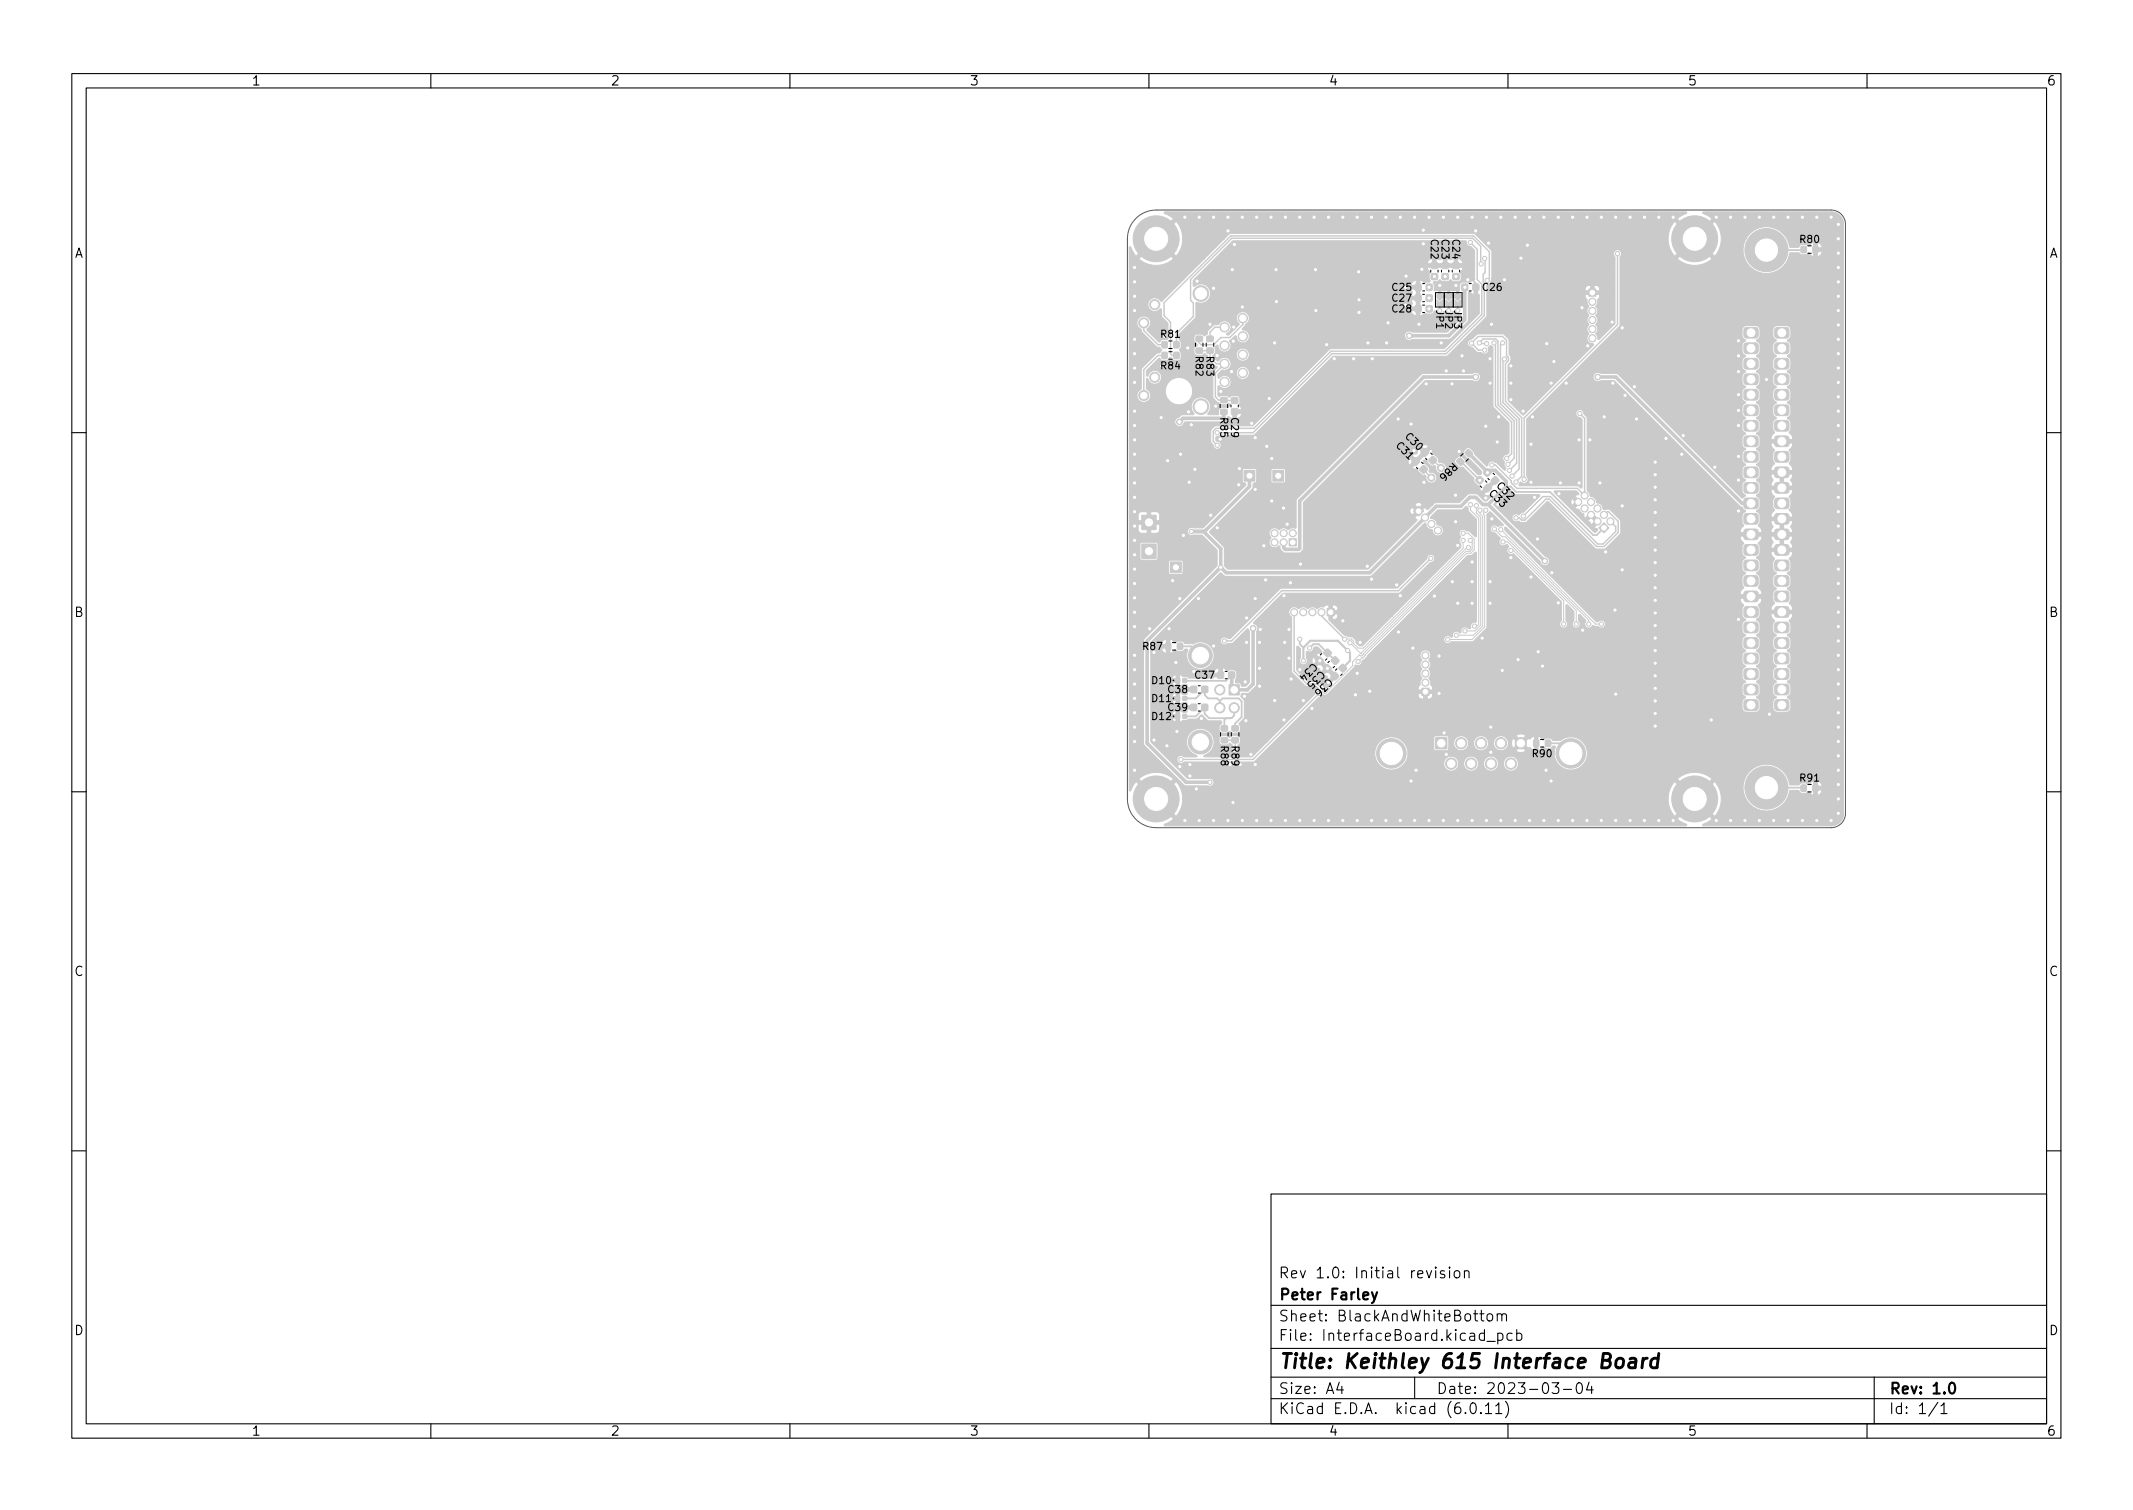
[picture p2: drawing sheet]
<svg xmlns="http://www.w3.org/2000/svg" width="297mm" height="210mm" viewBox="0 0 297 210" stroke-linecap="round" stroke-linejoin="round" font-family="sans-serif">
<defs><g id="words">
<g font-size="2.8">
<text x="178" y="191.2">Title:</text>
<text x="187.3" y="191.2">Keithley</text>
<text x="201.1" y="191.2">615</text>
<text x="208.7" y="191.2">Interface</text>
<text x="223.9" y="191.2">Board</text>
</g>
<g font-size="2.1">
<text x="178" y="178.5">Rev</text>
<text x="183.2" y="178.5">1.0:</text>
<text x="188.8" y="178.5">Initial</text>
<text x="196.6" y="178.5">revision</text>
<text x="178" y="184.5">Sheet:</text>
<text x="178" y="181.5">Peter</text>
<text x="185.3" y="181.5">Farley</text>
<text x="186.2" y="184.5">BlackAndWhiteBottom</text>
<text x="178" y="187.2">File:</text>
<text x="184.4" y="187.2">InterfaceBoard.kicad_pcb</text>
<text x="178" y="197.4">KiCad</text>
<text x="178" y="194.6">Size:</text>
<text x="184.7" y="194.6">A4</text>
<text x="185.7" y="197.4">E.D.A.</text>
<text x="194.6" y="197.4">kicad</text>
<text x="200" y="194.6">Date:</text>
<text x="201.8" y="197.4">(6.0.11)</text>
<text x="207" y="194.6">2023-03-04</text>
<text x="263" y="194.6">Rev:</text>
<text x="263" y="197.4">Id:</text>
<text x="267.1" y="197.4">1/1</text>
<text x="269.1" y="194.6">1.0</text>
</g>
<g font-size="1.8">
<text x="35" y="12.3">1</text>
<text x="85" y="12.3">2</text>
<text x="135" y="12.3">3</text>
<text x="185" y="12.3">4</text>
<text x="235" y="12.3">5</text>
<text x="285" y="12.3">6</text>
<text x="10.4" y="36.3">A</text>
<text x="285.4" y="36.3">A</text>
<text x="10.3" y="86.3">B</text>
<text x="285.3" y="86.3">B</text>
<text x="10.3" y="136.3">C</text>
<text x="285.3" y="136.3">C</text>
<text x="10.3" y="186.3">D</text>
<text x="285.3" y="186.3">D</text>
<text x="35" y="200.3">1</text>
<text x="85" y="200.3">2</text>
<text x="135" y="200.3">3</text>
<text x="185" y="200.3">4</text>
<text x="235" y="200.3">5</text>
<text x="285" y="200.3">6</text>
</g>
<g font-size="1.4">
<text x="198.9" y="33.5" transform="rotate(90 198.9 33.5)">C22</text>
<text x="200.4" y="33.5" transform="rotate(90 200.4 33.5)">C23</text>
<text x="201.9" y="33.5" transform="rotate(90 201.9 33.5)">C24</text>
<text x="250.6" y="34.1">R80</text>
<text x="194" y="40.8">C25</text>
<text x="206.3" y="40.8">C26</text>
<text x="161.6" y="47.3">R81</text>
<text x="194" y="42.3">C27</text>
<text x="194" y="43.8">C28</text>
<text x="199.7" y="43.2" transform="rotate(90 199.7 43.2)">JP1</text>
<text x="200.9" y="43.2" transform="rotate(90 200.9 43.2)">JP2</text>
<text x="202.2" y="43.2" transform="rotate(90 202.2 43.2)">JP3</text>
<text x="161.6" y="51.7">R84</text>
<text x="166.2" y="49.6" transform="rotate(90 166.2 49.6)">R82</text>
<text x="167.7" y="49.6" transform="rotate(90 167.7 49.6)">R83</text>
<text x="169.6" y="58.2" transform="rotate(90 169.6 58.2)">R85</text>
<text x="171.1" y="58.2" transform="rotate(90 171.1 58.2)">C29</text>
<text x="194.1" y="62.4" transform="rotate(45 194.1 62.4)">C31</text>
<text x="195.4" y="61.1" transform="rotate(45 195.4 61.1)">C30</text>
<text x="202.1" y="64.2" transform="rotate(135 202.1 64.2)">R86</text>
<text x="207.1" y="69" transform="rotate(45 207.1 69)">C33</text>
<text x="208.1" y="67.9" transform="rotate(45 208.1 67.9)">C32</text>
<text x="159.1" y="90.8">R87</text>
<text x="160.4" y="95.6">D10</text>
<text x="166.4" y="94.8">C37</text>
<text x="182.6" y="92" transform="rotate(135 182.6 92)">C34</text>
<text x="183.7" y="93.1" transform="rotate(135 183.7 93.1)">C35</text>
<text x="184.7" y="94.2" transform="rotate(135 184.7 94.2)">C36</text>
<text x="160.4" y="100.6">D12</text>
<text x="160.4" y="98.1">D11</text>
<text x="162.6" y="96.8">C38</text>
<text x="162.6" y="99.3">C39</text>
<text x="169.7" y="103.9" transform="rotate(90 169.7 103.9)">R88</text>
<text x="171.2" y="103.9" transform="rotate(90 171.2 103.9)">R89</text>
<text x="213.4" y="105.7">R90</text>
<text x="250.6" y="109.1">R91</text>
</g>
</g></defs>
<g fill="#cacaca" stroke="#cacaca" stroke-width=".14">
<path d="M184.8 84.7h1v1h-1z"/>
<path d="M243 97.5l1.5-.1 .2 .1 .1 .3v1l-.3 .1-1.5-.1-.1-.1-.1-.9z"/>
<path d="M242.9 95.4l.3-.1h1.5l.1 .3v1l-.3 .2-1.5-.1-.2-.3z"/>
<path d="M242.9 93.3l.3-.2 1.5 .1 .1 .3v.9l-.3 .2-1.5-.1-.2-.3z"/>
<path d="M242.9 91.1l.3-.2 1.5 .1 .1 .3v1l-.3 .1h-1.5l-.2-.3z"/>
<path d="M242.9 88.9l.3-.1h1.5l.1 .4v.9l-.3 .2-1.5-.1-.2-.3z"/>
<path d="M242.9 86.8l.3-.2 1.5 .1 .1 .3v1l-.3 .1-1.5-.1-.2-.3z"/>
<path d="M242.9 84.6l.3-.1h1.5l.1 .3v1l-.3 .2-1.5-.1-.2-.3z"/>
<path d="M242.9 82.5l.3-.2 1.5 .1 .1 .3v.9l-.3 .2-1.5-.1-.2-.3z"/>
<path d="M243 80.2l1.5-.1 .2 .1 .1 .3v1l-.3 .1h-1.5l-.1-.2-.1-.9z"/>
<path d="M243 78h1.5h.2l.1 .4v.9l-.3 .2-1.5-.1-.1-.2-.1-.8z"/>
<path d="M243 75.9l1.5-.1 .2 .1 .1 .3v1l-.3 .1-1.5-.1-.1-.1-.1-.9z"/>
<path d="M243 73.7h1.5h.2l.1 .3v1l-.3 .2-1.5-.1-.1-.2-.1-.9z"/>
<path d="M242.9 71.7l.3-.2 1.5 .1 .1 .3v.9l-.3 .2-1.5-.1-.2-.3z"/>
<path d="M243 69.4l1.5-.1 .2 .1 .1 .3v1l-.3 .1h-1.5l-.1-.2-.1-.9z"/>
<path d="M243 67.2h1.5h.2l.1 .4v.9l-.3 .2-1.5-.1-.1-.2-.1-.8z"/>
<path d="M243 65.1l1.5-.1 .2 .1 .1 .3v1l-.3 .1-1.5-.1-.1-.1-.1-.9z"/>
<path d="M242.9 63l.3-.1h1.5l.1 .3v1l-.3 .2-1.5-.1-.2-.3z"/>
<path d="M242.9 60.9l.3-.2 1.5 .1 .1 .3v.9l-.3 .2-1.5-.1-.2-.3z"/>
<path d="M242.9 58.7l.3-.2 1.5 .1 .1 .3v1l-.3 .1h-1.5l-.2-.3z"/>
<path d="M242.9 56.5l.3-.1h1.5l.1 .4v.9l-.3 .2-1.5-.1-.2-.3z"/>
<path d="M242.9 54.4l.3-.2 1.5 .1 .1 .3v1l-.3 .1-1.5-.1-.2-.3z"/>
<path d="M242.9 52.2l.3-.1h1.5l.1 .3v1l-.3 .2-1.5-.1-.2-.3z"/>
<path d="M242.9 50.1l.3-.2 1.5 .1 .1 .3v.9l-.3 .2-1.5-.1-.2-.3z"/>
<path d="M242.9 47.9l.3-.2 1.5 .1 .1 .3v1l-.3 .1h-1.5l-.2-.3z"/>
<path d="M243 45.6h1.5h.2l.1 .4v.9l-.3 .2-1.5-.1-.1-.2-.1-.8z"/>
<path d="M247.3 97.5l1.5-.1 .2 .1 .1 .3v1l-.3 .1-1.5-.1-.1-.1-.1-.9z"/>
<path d="M247.2 95.4l.3-.1h1.5l.1 .3v1l-.3 .2-1.5-.1-.2-.3z"/>
<path d="M247.2 93.3l.3-.2 1.5 .1 .1 .3v.9l-.3 .2-1.5-.1-.2-.3z"/>
<path d="M247.2 91.1l.3-.2 1.5 .1 .1 .3v1l-.3 .1h-1.5l-.2-.3z"/>
<path d="M247.2 88.9l.3-.1h1.5l.1 .4v.9l-.3 .2-1.5-.1-.2-.3z"/>
<path d="M247.2 86.8l.3-.2 1.5 .1 .1 .3v1l-.3 .1-1.5-.1-.2-.3z"/>
<path d="M247.2 84.6l.3-.1h1.5l.1 .3v1l-.3 .2-1.5-.1-.2-.3z"/>
<path d="M247.2 82.5l.3-.2 1.5 .1 .1 .3v.9l-.3 .2-1.5-.1-.2-.3z"/>
<path d="M247.3 80.2l1.5-.1 .2 .1 .1 .3v1l-.3 .1h-1.5l-.1-.2-.1-.9z"/>
<path d="M247.3 78h1.5h.2l.1 .4v.9l-.3 .2-1.5-.1-.1-.2-.1-.8z"/>
<path d="M247.3 75.9l1.5-.1 .2 .1 .1 .3v1l-.3 .1-1.5-.1-.1-.1-.1-.9z"/>
<path d="M247.3 73.7h1.5h.2l.1 .3v1l-.3 .2-1.5-.1-.1-.2-.1-.9z"/>
<path d="M247.2 71.7l.3-.2 1.5 .1 .1 .3v.9l-.3 .2-1.5-.1-.2-.3z"/>
<path d="M247.3 69.4l1.5-.1 .2 .1 .1 .3v1l-.3 .1h-1.5l-.1-.2-.1-.9z"/>
<path d="M247.3 67.2h1.5h.2l.1 .4v.9l-.3 .2-1.5-.1-.1-.2-.1-.8z"/>
<path d="M247.3 65.1l1.5-.1 .2 .1 .1 .3v1l-.3 .1-1.5-.1-.1-.1-.1-.9z"/>
<path d="M247.2 63l.3-.1h1.5l.1 .3v1l-.3 .2-1.5-.1-.2-.3z"/>
<path d="M247.2 60.9l.3-.2 1.5 .1 .1 .3v.9l-.3 .2-1.5-.1-.2-.3z"/>
<path d="M247.2 58.7l.3-.2 1.5 .1 .1 .3v1l-.3 .1h-1.5l-.2-.3z"/>
<path d="M247.2 56.5l.3-.1h1.5l.1 .4v.9l-.3 .2-1.5-.1-.2-.3z"/>
<path d="M247.2 54.4l.3-.2 1.5 .1 .1 .3v1l-.3 .1-1.5-.1-.2-.3z"/>
<path d="M247.2 52.2l.3-.1h1.5l.1 .3v1l-.3 .2-1.5-.1-.2-.3z"/>
<path d="M247.2 50.1l.3-.2 1.5 .1 .1 .3v.9l-.3 .2-1.5-.1-.2-.3z"/>
<path d="M247.2 47.9l.3-.2 1.5 .1 .1 .3v1l-.3 .1h-1.5l-.2-.3z"/>
<path d="M247.3 45.6h1.5h.2l.1 .4v.9l-.3 .2-1.5-.1-.1-.2-.1-.8z"/>
<path d="M163 78.2h1.5v1.5h-1.5z"/>
<path d="M171.2 95.3h1.4v1.5h-1.4z"/>
<path d="M198 95.8h1v1h-1z"/>
<path d="M222.7 73.5l.7-.7 .7 .7-.7 .7z"/>
<path d="M179.5 75h1v1h-1z"/>
<path d="M177.3 65.5h1.5v1.5h-1.5z"/>
<path d="M196.8 71.2l.7-.7 .8 .7-.8 .7z"/>
<path d="M221.3 40.2h1v1h-1z"/>
<path d="M159 71.7h2v2h-2z"/>
<path d="M159 75.7h2v2h-2z"/>
<path d="M173.3 65.5h1.5v1.5h-1.5z"/>
<path d="M199.9 102.7h1.6v1.6h-1.6z"/>
<path d="M197.1 41.1h.8v.8h-.8z"/>
<path d="M198.6 41.1h.8v.8h-.8z"/>
<path d="M197.8 65.2l.5-.4 .5 .5-.6 .6-.4-.4z"/>
<path d="M196.7 64.1l.5-.4 .5 .5-.6 .6-.4-.4z"/>
<path d="M163.5 47.6h.7v.8h-.7z"/>
<path d="M161.8 47.6h.7v.8h-.7z"/>
<path d="M197.1 39.6h.8v.8h-.8z"/>
<path d="M198.6 39.6h.8v.8h-.8z"/>
<path d="M197.1 42.6h.8v.8h-.8z"/>
<path d="M198.6 42.6h.8v.8h-.8z"/>
<path d="M186.5 92.9l.4-.4h.2l.4 .4v.2l-.3 .4-.3 .1-.5-.5z"/>
<path d="M185.4 94l.4-.4h.2l.4 .4v.2l-.3 .4-.3 .1-.4-.5z"/>
<path d="M200.8 36.6h.9v.8h-.9z"/>
<path d="M200.8 38.1h.9v.8h-.9z"/>
<path d="M167.4 95.6h.8v.8h-.8z"/>
<path d="M165.8 95.6h.8v.8h-.8z"/>
<path d="M183.3 91.8l.4-.3h.1l.5 .4v.2l-.4 .4-.2 .1-.5-.5z"/>
<path d="M184.4 90.7l.4-.3h.1l.5 .4v.2l-.4 .4-.2 .1-.5-.5z"/>
<path d="M170 57h.9v.7h-.9z"/>
<path d="M170 55.4h.9v.6h-.9z"/>
<path d="M171.6 101.1h.8v.7h-.8z"/>
<path d="M171.6 102.7h.8v.7h-.8z"/>
<path d="M201.4 40.9h.8v.5l-.4 .4-.4-.4z"/>
<path d="M201.4 41.7l.4 .4 .4-.4v.8h-.8z"/>
<path d="M168.1 46.8h.8v.7h-.8z"/>
<path d="M168.1 48.5h.8v.7h-.8z"/>
<path d="M199.3 36.6h.9v.8h-.9z"/>
<path d="M199.3 38.1h.9v.8h-.9z"/>
<path d="M205.1 39.6h.8v.8h-.8z"/>
<path d="M203.6 39.6h.8v.8h-.8z"/>
<path d="M215.2 103.1h.7v.8h-.7z"/>
<path d="M213.6 103.1h.7v.8h-.7z"/>
<path d="M167.4 98.1h.8v.8h-.8z"/>
<path d="M165.8 98.1h.8v.8h-.8z"/>
<path d="M202.6 40.9h.8v.5l-.4 .4-.4-.4z"/>
<path d="M202.6 41.7l.4 .4 .4-.4v.8h-.8z"/>
<path d="M163.8 99.5h.5v.5h-.5z"/>
<path d="M164.7 99.5h.5v.5h-.5z"/>
<path d="M250.8 34.3h.7v.9h-.7z"/>
<path d="M252.5 34.3h.7v.9h-.7z"/>
<path d="M200.1 40.9h.8v.5l-.4 .4-.4-.4z"/>
<path d="M200.1 41.7l.4 .4 .4-.4v.8h-.8z"/>
<path d="M207 67.5h.3l.4 .4-.6 .6-.5-.5z"/>
<path d="M205.9 66.4h.3l.4 .4-.6 .6-.5-.5z"/>
<path d="M199.4 63.6h.3l.4 .5-.6 .5-.5-.5z"/>
<path d="M197.9 62.8l.5-.4 .6 .6-.6 .6-.5-.4z"/>
<path d="M170.1 101.1h.8v.7h-.8z"/>
<path d="M170.1 102.7h.8v.7h-.8z"/>
<path d="M184.7 92.6l.2-.1 .5 .5-.1 .3-.4 .3h-.2l-.4-.5v-.1z"/>
<path d="M185.8 91.5l.2-.1 .5 .5-.1 .3-.4 .3h-.2l-.4-.5v-.1z"/>
<path d="M163.5 49.1h.7v.8h-.7z"/>
<path d="M161.8 49.1h.7v.8h-.7z"/>
<path d="M202.3 36.6h.9v.8h-.9z"/>
<path d="M202.3 38.1h.9v.8h-.9z"/>
<path d="M171.1 93.6h.8v.8h-.8z"/>
<path d="M169.6 93.6h.8v.8h-.8z"/>
<path d="M163.8 97h.5v.5h-.5z"/>
<path d="M164.7 97h.5v.5h-.5z"/>
<path d="M204.3 62.6h.3l.5 .5-.1 .2-.3 .3h-.3l-.4-.5v-.1z"/>
<path d="M202.9 64.1l.3-.3h.2l.4 .4 .1 .2-.3 .4h-.3l-.5-.5z"/>
<path d="M171.5 56.9h.8v.8h-.8z"/>
<path d="M171.5 55.4h.8v.7h-.8z"/>
<path d="M166.6 46.8h.8v.7h-.8z"/>
<path d="M166.6 48.5h.8v.7h-.8z"/>
<path d="M162.3 89.6h.7v.8h-.7z"/>
<path d="M164 89.6h.7v.8h-.7z"/>
<path d="M163.8 94.5h.5v.5h-.5z"/>
<path d="M164.7 94.5h.5v.5h-.5z"/>
<path d="M207.7 66.8l.5-.5 .6 .6-.6 .6-.5-.4z"/>
<path d="M206.6 65.7l.5-.5 .6 .6-.6 .6-.5-.4z"/>
<path d="M250.8 109.3h.7v.9h-.7z"/>
<path d="M252.5 109.3h.7v.9h-.7z"/>
<path d="M162.2 29.5h72.6l.1 .2-.7 .3-.6 .5 2.4 2.4 2.4-2.4-.5-.5-.8-.3v-.1l.1-.1h17.8a1.74 1.74 0 0 1 1.7 1.8l.1 3.2-3.1-.1a.69 .69 0 0 0-.6-.6v.7h3.7v.6l-3.7-.1v.7h-.5v-1.9l-.4 .1-.2 .3a.26 .26 0 0 1-.4-.1l-.7-.1-.5 .4h-1.2a3.3 3.3 0 0 0-2.6-2.8 3.3 3.3 0 0 0-3.5 1.7h-3.4l-.2-1.2-.3-.7-.4-.6-2.4 2.4h-.8l-2.4-2.4a3.6 3.6 0 0 0-.3 4.5h-7.1v-.1a.57 .57 0 0 0-.9-.3 .57 .57 0 0 0 0 .9v2.9h-17.1l-.1-3.8-2.3-2.3-.2-.1h-33.8l-.9 .8h-5.8a3.5 3.5 0 0 0-.9-2.5l-2.4 2.4 2.4 2.5 .4-.6 .3-.7 .2-1.1h5.8l-2.8 2.7h-4.3l-2.4-2.4-2.4 2.4a3.7 3.7 0 0 0 4.8 0h4.3l-6 6a.99 .99 0 0 0-1.3-.4 .99 .99 0 0 0-.4 1.4 1 1 0 0 0 1.6 0l.2 .1v1l.9 .9-.1 2.3h-.7l-.5 .3-1.7-1.6v-.2a.97 .97 0 0 0 .3-1.4 .97 .97 0 0 0-1.5 0 .97 .97 0 0 0 .4 1.5l.1 .4 2 2 .6 .1a.33 .33 0 0 1 .1 .3 .33 .33 0 0 1-.1 .3l-.1 .1-.5 .2-2 2-.1 2.9a.97 .97 0 0 0-.4 1.4 .97 .97 0 0 0 1.5 .1 .97 .97 0 0 0-.3-1.5l-.1-1.4 .1-.1h.1a.97 .97 0 0 0 1.5 .7 .97 .97 0 0 0 0-1.7 .97 .97 0 0 0-1.5 .7h-.1l-.1-.1 .1-.7 1.7-1.7h.1l.4 .3h.5l.3-.1 .3-.4 .4 .5h.7l.2-.1 .2-.2v-.8l-.1-.2a.26 .26 0 0 1 0-.4l.1-.9-.3-.4v-.6l2.3-2.3v-2.1a.3 .3 0 0 1 .5 0 1.35 1.35 0 0 0 1.5-1.7 1.35 1.35 0 0 0-2.2-.6l-.1-.1v-.8l5.5-5.5h32.4l.1 .1a.63 .63 0 0 0 .6 .7l.6 .6v1.8h-1.7a.71 .71 0 0 0-.7-.7v.7h-.5v-.7h-.2a.66 .66 0 0 1-.8 0v.7h-.5v-.7h-.2a.66 .66 0 0 1-.8 0v.7h-.5v-.7a.7 .7 0 0 0-.7 .7h6.6v2.2l-.5 .3-.3 .2-.3-.1h-.6l-.3 .1-.1 .2v.8l-.1 .1v.6h-.3l-.1-.7h-.9v.7h-.3v-.7h-.9v.7h2.5l-.1 .3h-2.7v-1l-.6 .1-.1-.1v-.8l-.1-.2v-.2h.5l.2-.1a.25 .25 0 0 1 .5 .1h.8l.4-.2 .4 .2h.7l.2-.1 .2-.2v-.7a.3 .3 0 0 1-.2-.3 .3 .3 0 0 1 .3-.3l.1-.4h-4.9v.3l.4 .4-.2 .4 .1 1-.7 .1-.4-.3-.3-.1v.7h-.5v-.7a.72 .72 0 0 0-.7 .7h1.2v.8h-.5v-.3h-.7v.2a.66 .66 0 0 1 0 .8h.7v-.7h.5v2.2h-.5v-.9l-.7-.1v.2a.66 .66 0 0 1 0 .8h1.2v1.3h-.5v-.7h-.7a.71 .71 0 0 0 .7 .7h.7l.4-.3a.19 .19 0 0 1 .1-.1 .19 .19 0 0 1 .2 .1h.8l.2-.1 .1-.2a.26 .26 0 0 1 .4 .2 .58 .58 0 0 0 1-.2h.1a.59 .59 0 0 0 .6 .4 .59 .59 0 0 0 .5-.4h.1a.65 .65 0 0 0 1 .3v.7l-1.9 1.8h-4.8l-.5-.1-.4 .2-.2 .5h-21.6a1.08 1.08 0 0 0-1-.9l.4-.8a.91 .91 0 0 0 .4-1.3 .91 .91 0 0 0-1.4-.1 .91 .91 0 0 0 .2 1.4l-1.5 1.5h-.2l-.1-.1a.92 .92 0 0 0 .4-1.5 .92 .92 0 0 0-1.5 .2h-.6l-.2 .1-.7 .7-.1 .6a.33 .33 0 0 1-.3 .1 .33 .33 0 0 1-.3-.1l-.9-.1-.3 .3v.7l.1 .2 .2 .1a.21 .21 0 0 1 .1 .3 .21 .21 0 0 1-.2 .1l-.2 .3v.6l.1 .2 .3 .2h.7l.2-.1a.23 .23 0 0 1 .2-.2 .23 .23 0 0 1 .2 .2l.1 .1 .2 .5 .9 .9 .3 .2-.6 .7v2.7h-2.8a1.91 1.91 0 0 0-2.1-1.9 1.91 1.91 0 0 0-1.7 2 1.91 1.91 0 0 0 1.9 1.8 1.91 1.91 0 0 0 1.9-1.9h2.8v.9l.6 .6 .6 .4h.7l.4-.2 .1 .2-.1 .1a.3 .3 0 0 1-.4 .2h-.7l-.3 .1-.1 .3v.6h-.1h-1.4v-.1l.4-.8a1.35 1.35 0 0 0-1.8-1.5 1.35 1.35 0 0 0-.5 2.3l-.1 .1-1.7 .1-.7 .5-.2 .5a.65 .65 0 0 0 1 .5l.4-.6h5.4l.4-.3 .2-.4 .7 .3v-1.2h1.2l-.1-.3-.2-.3a.23 .23 0 0 1-.1-.2 .23 .23 0 0 1 .1-.2l.1-.7-.2-.2-.2-.1h-.7l-.4 .2-.4-.2h-.7l-.4 .1-.1-1.4a.2 .2 0 0 1 .2-.1 .2 .2 0 0 1 .2 .2 .91 .91 0 0 0 1.2-.2 .91 .91 0 0 0-.2-1.3 .91 .91 0 0 0-1.3 .3l-.1-.1v-.5l.6-.6a.95 .95 0 0 0 1.2-.5 .94 .94 0 0 0-.6-1.2 .94 .94 0 0 0-1.2 .5l-.7-.8 .3-.4v-.8l.3-.3a1.05 1.05 0 0 0 1.1 1 .94 .94 0 0 0 .6-1.6l.9-.6a1.13 1.13 0 0 0 .7 .9h.4l.5-.2 .2-.3 .1-.4h21.6a.65 .65 0 0 0 .7 .6l.4-.2 5 .1 .3-.1 2.4-2.4 .1-4.1 .2-.1 .3 .3 .3 .1v-1.2h.5v1.2l.2 .1v2.5l-4.9 4.9h-15.8l-.9 .9h-10.4v-.2a.91 .91 0 0 0-1.5-.5 .91 .91 0 0 0 .2 1.5 .91 .91 0 0 0 1.3-.8h10.4l-2.6 2.5h-7.8v-.2a.91 .91 0 0 0-1.5-.5 .91 .91 0 0 0 .2 1.5 .91 .91 0 0 0 1.3-.8h7.8l-5.6 5.7h-4v.7a.71 .71 0 0 0 .7-.7h3.3l-1.8 1.7h-5.2l-.5 .5-.1 .2v1.5l.3 .4a.58 .58 0 0 0 .6 .7 .58 .58 0 0 0 .6-.6 .58 .58 0 0 0-.7-.6l-.1-.1v-.4l.7-.3h4.7l10.9-11h16l5.4-5.5 .1-4.4a.7 .7 0 0 0 .6-.7l.1-.3h17.1v1.8h-2.1l-.1-.5-.4-.3-.3 .1v.7h-.5v-.8l-.5 .1-.2 .3v.4h4.1v4.5l-2.2 2.2a.23 .23 0 0 1-.2-.3l-.2-.3a.3 .3 0 0 1 .1-.4l.1-.4-.1-.3a.33 .33 0 0 1-.2-.3 .33 .33 0 0 1 .2-.3 .91 .91 0 0 0-.2-1 .88 .88 0 0 0 0-1.3l.3-.4v-.5l.2-.3v-.4h-1.9v.4l.2 .3 .1 .7a.33 .33 0 0 1 .2 .3 .33 .33 0 0 1-.2 .3l-.1 .3 .1 .3a.33 .33 0 0 1 .2 .3 .33 .33 0 0 1-.2 .3 .91 .91 0 0 0 .2 1 .87 .87 0 0 0 0 1.3l-.3 .4 .1 .5 .3 .4 .5 .1v.2l-9.8 9.7-2.1-2.1v-4.9l.4-.6v-.5l-.2-.4-.1-2.1-.6-.6-.3-.1h-3.4l-.8 .7a.59 .59 0 0 0-.6 .6 .59 .59 0 0 0 .6 .6l.7 .6 .6 .1a.64 .64 0 0 0 .8 0l.2-.4a.36 .36 0 0 1 .1-.4 .36 .36 0 0 1 .4-.1l.1 .2v4.1h-1.7a.68 .68 0 0 0-.4-.6 .68 .68 0 0 0-.8 .1h-6.7l-.3 .1-15 14.9h-4l-.1-1.7-.1-.1-1.7 .1-.1 1.7 .2 .2h1.6l.2-.2h4l-2.5 2.6v3.8a.32 .32 0 0 1-.5 .1l-.3 .1a.34 .34 0 0 1-.3 .2 .34 .34 0 0 1-.3-.2l-.5-.1-.4 .3-.2-.1a.78 .78 0 0 0-1.1 .1 .78 .78 0 0 0 .1 1.1 .79 .79 0 0 0 0 1.2 .79 .79 0 0 0 1.1-.1l.2 .5 .6 .5h2.1l.4-.3 .1-.4v-6.4l16.9-16.9h6.6l.3 .1a.65 .65 0 0 0 .8-.4l.1-.2h1.7v4.1l2.2 2.3 .1 3.2h-11.3a.71 .71 0 0 0-.9 0l.4 .5 .5-.5h11.3l-.1 .9-.2 .2a.6 .6 0 0 0-.6 .4 .6 .6 0 0 0 .2 .7 .86 .86 0 0 0 .2 .9l-.1 .2-.1 .1-1-1-.3-.1a.59 .59 0 0 0-.6-.2 .59 .59 0 0 0-.4 .6l-.1 .1h-.1l-1.6-1.7-.2-.3-.5-.5-.2-.1-.3 .1-.4 .4v.4l.5 .6 .4 .1 1.6 1.7-.1 .4h-.4l-1.6-1.5-.1-.4-.7-.6-.3 .1-.4 .3-.1 .5 .6 .6h.5l.1 .2h-2.4v-.3a.74 .74 0 0 0-.9-.5l-.2-.1-.1-.5-.4-.5-.3-.1v-.5l-.2-.2-.5 .5h-.7l-.5-.5-.2 .4a.32 .32 0 0 1-.5 .3l-.2 .2 .5 .5 .9-.9h.7l-1.3 1.3h-.7l-.5-.5a.71 .71 0 0 0 0 1l.5-.5h.7l-.9 .8 .3 .2h.5l.1 .3 .4 .5h.5l.2 .2a.75 .75 0 0 0 .7 1 .75 .75 0 0 0 .8-.9 .75 .75 0 0 0-.9-.6h-.1a.26 .26 0 0 1 0-.5l-.1-.2-.5-.5a.29 .29 0 0 1-.3-.4 .29 .29 0 0 1 .5-.1l.1 .3 .4 .4 .7 .1 .1 .6a.76 .76 0 0 0 .9 .4 .76 .76 0 0 0 .5-.7h2.4l1.4 1.4 .1 .5 .5 .5 .3 .1v.5l.2 .3 1.8-1.9h.2l.2 .3v.1l-1.9 1.8a.71 .71 0 0 0 1 .1h.1l.1 .1-.8 .7h-.3l-1-.9-1-.1-.3 .1-1.2 1.2h-3.2l-.5 .3h-1.4l-.4-.3h-.4l-.3 .3 .5 .5 .6-.5h1.4l-.6 .6-.2 .1-.3-.4-.5 .6h-.7l-.6-.5-.2 .2-.1 .3 .1 .2 .3 .3 .5-.5h.7l-.9 .9 .3 .3v.1l-6.8 6.7h-19.6l-.4-.5-.1-2.5-2-2.2 6-6 .1-.7 .4-.1 .1-.2v-1.5l-.1-.2h-1.8l-.1 1.7 .2 .2 .3 .1v.3l-4.9 4.9h-7.1v-.9l-.1-.2-.4-.2h-.7v1.3h-.5l-.1-1.2h-.8l-.2 .1-.2 .2v.9h10.1l-1 1h-1.8l-.4 .3h-3.9v-.8h-1.2v1.2h-.5l-.1-1.2h-1.2v.9l.2 .2 .2 .1h2.2l.3-.1 .1-.3h3.9a.56 .56 0 0 0 .1 .6 .56 .56 0 0 0 .7 .1h1.2l2.1 2.1v1.2h-8.2l-.1-2.2-2.2-.1-.2 .2v2.1l.2 .2h2l.3-.2h8.2v1l-1 1h-3.7l-.1-1.7-.2-.1-1.7 .1v1.7l.1 .2h1.6l.3-.2h3.7l-9.1 9.1-.1 .2v14.5l.1 .3 4.6 4.6h-.6a3.7 3.7 0 0 0-4.8 0l2.4 2.4 2.4-2.4h.6l1.1 .9h3.2a.56 .56 0 0 0 .8-.5 .56 .56 0 0 0-.9-.5h-2.9l-5-5.1v-13.9l9.7-9.6 .5 .4 .3 .1 20.1-.1 .2-.1 7.3-7.3 .2 .1 .1 .4 .2 .3 .5 .1 .1 .2a.76 .76 0 0 0 .8 .7 .76 .76 0 0 0 .7-.9l-.3-.4-.6-.3a.78 .78 0 0 0-.8-.8l-.1-.1v-.1l1-1h3.4l.7-.5 .1 .2 .1 .5 1.1 1.1v2.4h-.2l-.8-.7-.4-.1a.57 .57 0 0 0-.8 0 .57 .57 0 0 0 0 .8 .72 .72 0 0 0 0 1.1v.5l-1.5 1.4h-2.1v-.1a.58 .58 0 0 0-.7-.4 .58 .58 0 0 0-.4 .6l-4.1 4.1h-16.3l-6.9 7h-.4a.58 .58 0 0 0-.9-.1 .58 .58 0 0 0 0 .9 .58 .58 0 0 0 .9-.1h.7l2-2h.1l.2 .4v3.2h-4.9l-.1-.5a1.91 1.91 0 0 0-1.3-1.3h-.8l-.8 .3-1.1-.1-.4-.3h-.6l-.2 .1a.17 .17 0 0 1-.1 .1 .17 .17 0 0 1-.2-.1l-.2-.2-.4-.2v.7h-.5v-.7a.68 .68 0 0 0-.6 .7h1.1v1.3h-.5v-.7l-.6-.1a.68 .68 0 0 0 .6 .8l.8-.1 .4-.4 .5 .2h.6l.4-.3 .3 .1a1.92 1.92 0 0 0 1.4 2.7 1.92 1.92 0 0 0 2.3-2h4.9v3.8l-.5 .5h-.6l-.2-.4-.7-.1v-.3l.2-.4v-.7l-.1-.2-.3-.1h-.6l-.3 .1-.4-.3-.3-.1v.7h-.5v-.7a.72 .72 0 0 0-.7 .7h1.2v.5h-1.2l-.1 .2h-3.4a.67 .67 0 0 0-.8-.2l-.4-.3v.6h-.5l-.1-.6-.2 .2-.2 .2-.1 .2h1.1v1h-.5v-.5h-.6l.2 .3 .4 .3h.5l.4-.3h.5l.1 .1v.3l1.2 .1-.1 .4h-1.1v.4a.88 .88 0 0 1-1-.2v.6h-.5l-.1-.6-.3 .3-.2 .3h1.1v1h-.5v-.5h-.6l.1 .2 .2 .2 .3 .2h.5l.4-.3h.5l.1 .1v.3l1.2 .1-.1 .4-1.1 .1v.3a.88 .88 0 0 1-1-.2v.6h-.5v-.6l-.3 .2-.2 .2-.1 .2h1.1v1h-.5v-.5h-.6l.1 .3 .3 .2 .7 .1 .4-.3h.6l.2-.2h1.1l.8-.6 .9 .9h1.8v.3l-.3 .4v.7l.3 .3 .9-.1a.27 .27 0 0 1 .3-.2 .27 .27 0 0 1 .2 .2l.8 .1 .3-.2 .1-.2v-.5l-.2-.4 .8-.9v-2.3l-.5-.6v-.4l1.1-.1 1.1-1.1v-7.5a.7 .7 0 0 0-.4-1.1v-.1l4-4.1h16.2l4.4-4.3h.2a.56 .56 0 0 0 .4-.6h2.1l-7.2 7.3h-8.4v-.4l-.1-.2-.3-.1h-.3v.7h9.1l-.8 .8h-7.6v-.3h-.7v.7h.5l.2-.4h7.6l-4.2 4.1h-.5l-.4-.4v-.4l-.5-.4h-.6l-.5-.3-2.1-2.1-.1-2h-.3l-.4 .2h-.4l-.5 .3-.1-.1a.86 .86 0 0 0-1.2 .1 .78 .78 0 0 0-1.2-.1l-.1 .1a.79 .79 0 0 0-1.2 0 .79 .79 0 0 0 .3 1.2v7.6l1.9 1.9 1.5 .1 .3 .3v.1l-.4 .3-.1 .4-6.7 6.6h-3.7v-.5l-.2-.3h-1a.28 .28 0 0 1-.2 .2 .28 .28 0 0 1-.3-.2l-.8-.1-.2 .1-.2 .3v.6l.1 .2 .2 .1h.8l.2-.1a.23 .23 0 0 1 .2-.1 .23 .23 0 0 1 .2 .2l.1 .1a.57 .57 0 0 0 0 .8 .57 .57 0 0 0 .8 0 .57 .57 0 0 0 0-.8l.3-.5h3.7l-2.1 2.1h-6.5a.13 .13 0 0 1-.2-.1 .14 .14 0 0 1 .2-.2 1.92 1.92 0 0 0 .8-3 1.92 1.92 0 0 0-3.1 .2 1.92 1.92 0 0 0 1.2 2.9v.1l-.1 .1h-1.7a.58 .58 0 0 0-.8 0 .58 .58 0 0 0 0 .8 .58 .58 0 0 0 .8-.1h9.8l8.9-8.9 .4-.1 .2-.3a.76 .76 0 0 0 .9-.3l3.5-3.6 .1-.3h.2a.69 .69 0 0 0 .9-.7l.2-.1 .4-.5 13.9-13.9 .7-.1 .5-.4 .1 .1v9.5l-.1 .1a.59 .59 0 0 0-.7 .9 .58 .58 0 0 1-.7-.2 .59 .59 0 0 0-.6 .8h-.2a.61 .61 0 0 0-.7-.2 .61 .61 0 0 0-.3 .8h-.2a.58 .58 0 0 0-.9 0 .58 .58 0 0 0 .3 .9h.2l.4-.2 3-.1 1.9-1.9 .1-15.8 .4-.3h.1l1.8 1.8a.36 .36 0 0 1-.5 .1l-.3 .1h-.1a.57 .57 0 0 0-.9 .2 .57 .57 0 0 0 .6 .7l.7 .7a.61 .61 0 0 0-.1 .8 .61 .61 0 0 0 .6 .3l.4-.2 .3 .3a.61 .61 0 0 0-.2 .6 .61 .61 0 0 0 .5 .5h.4l6.6 6.6v2.6a.58 .58 0 0 0-.1 .9 .58 .58 0 0 0 .9 0 .58 .58 0 0 0-.1-.9v-2.1l.1-.1 1 .9v1.3a.58 .58 0 0 0-.1 .9 .58 .58 0 0 0 .8 0 .58 .58 0 0 0-.1-.9v-.7l.2-.2 .8 .9a.67 .67 0 0 0 .2 1h.4l.4-.3 .7 .1a.58 .58 0 0 0 .9 .1 .58 .58 0 0 0 0-.8 .58 .58 0 0 0-.9 .1l-.2-.1-12.7-12.6-.1-.5h.2l4.7 4.8 .3 .4a.66 .66 0 0 0 1-.2 .66 .66 0 0 0-.5-1l-7.2-7.2 2.1-2.1 .9 .8h3.4v.2l-2.2 2.2-.4 .1-.2 .2a.22 .22 0 0 1-.3 0 .57 .57 0 0 0-.7 .7 .57 .57 0 0 0 .9 .3l.3 .2 .7-.1 2.9-2.8h.2l6.5 6.5 1.3 .1 2.2-2.2 .1-1.7-1.5-1.6-.9-.1a.99 .99 0 0 0-.7-.8l-.2-.1a.94 .94 0 0 0-.7-.8l-.3-.1-.1-.4-.3-.4v-10.1l-.4-.6a.57 .57 0 0 0-.6-.6 .57 .57 0 0 0-.6 .6 .57 .57 0 0 0 .7 .6l.2 .2v9.5l-.1 .1-.6-.4h-8l-.1-.1 .2-.3 .2-.1a.58 .58 0 0 0 .8 0 .58 .58 0 0 0-.1-.8v-8l13-13v-9.5l.2-.5h7.1l.3 .4 2.4-2.5h.8l2.4 2.5 .4-.6 .3-.7 .2-1.1h3.4l-.3 1.2v.7l.2 .8h-4.6l-2.4-2.4-2.4 2.4a3.7 3.7 0 0 0 4.8 0l4.6 .1a3.3 3.3 0 0 0 3.3 2 3.3 3.3 0 0 0 2.9-2.6l.1-.3h1.2l.4 .3h.6l.2-.2a.15 .15 0 0 1 .1-.1 .15 .15 0 0 1 .2 .1l.3 .4h.8l.5-.2 .1-.4h3.1v26.1h-7.2l-.1-.6-.3-.3 .2-.5v-.9l-.1-.4-.3-.2a.16 .16 0 0 1-.1-.2 .16 .16 0 0 1 .2-.1l.3-.4v-.9l-.1-.3-.4-.4 .4-.4 .1-1.1-.1-.3-.4-.3 .4-.5 .1-1-.1-.4-.4-.3 .4-.4 .1-1.1-.1-.3-.3-.2a.16 .16 0 0 1-.1-.2 .16 .16 0 0 1 .2-.1l.3-.4v-.9l-.1-.4-.3-.2a.19 .19 0 0 1-.1-.2 .19 .19 0 0 1 .2-.1l.3-.4v-.9l-.1-.3-.4-.3h-1.5a.63 .63 0 0 0-.5 .6v.9l.3 .4a.15 .15 0 0 1 .1 .2 .15 .15 0 0 1 0 .1l-.3 .2-.1 .4v.9l.1 .2 .2 .2a.14 .14 0 0 1 .2 .2 .14 .14 0 0 1-.2 .1l-.2 .2-.1 .3v.9l.1 .3 .3 .2a.13 .13 0 0 1 .1 .1 .13 .13 0 0 1-.1 .2l-.3 .1-.1 .4v1l.5 .5-.4 .3-.1 .3v1.1l.5 .5-.4 .3-.1 .3v.9l.1 .3 .3 .2a.15 .15 0 0 1 .1 .1 .15 .15 0 0 1-.2 .2l-.2 .1-.1 .4v.9l.2 .4-.4 .6v.4h10.1v4.3h-7.2l-.1-.6-.3-.3 .2-.5v-.9l-.3-.5 .5-.6v-.4h-3l.2 .6 .3 .3-.2 .5v.9l.2 .5-.4 .6-.1 .4h10.2v2.2h-7.2v-.4l-.2-.5 .2-.4v-.4h-1.2v1.7h-.5v-1.7h-1.3l.1 .4 .2 .5-.2 .4v.4h10.1v4.3h-7.2l-.1-.6-.3-.3 .2-.5v-.9l-.3-.5 .5-.6v-.4h-2.9v.4l.4 .5-.2 .5v.9l.2 .5-.4 .6-.1 .4h10.2v2.1h-7.2v-.4l-.2-.4 .2-.4v-.4h-1.2v1.6h-.5v-1.6h-1.3l.1 .4 .2 .5-.2 .3-.1 .4h-1.3l-.1-.5-.3-.4 .2-.5v-.9l-.1-.3-.3-.2a.16 .16 0 0 1-.1-.2 .16 .16 0 0 1 .2-.1l.3-.4v-.9l-.1-.4-.3-.2a.15 .15 0 0 1-.1-.1 .15 .15 0 0 1 .2-.2l.3-.4v-.9l-.1-.3-.4-.3v-.1a.67 .67 0 0 0 .5-.6v-1.1l-.5-.4 .4-.3 .1-.4v-.9l-.1-.3-.3-.1a.18 .18 0 0 1-.1-.3 .18 .18 0 0 1 .3-.1l.2-.4v-.9l-.1-.3-.4-.3 .5-.5v-1l-.1-.4-.2-.1a.17 .17 0 0 1-.2-.2 .17 .17 0 0 1 .2-.2l.3-.4v-.9l-.1-.3-.4-.4 .5-.4v-1.1l-.1-.3-.4-.3 .5-.5v-1l-.1-.4-.4-.3 .5-.4v-1.1l-.1-.3-.3-.2a.16 .16 0 0 1-.1-.2 .16 .16 0 0 1 .2-.1l.3-.4v-.9l-.1-.4-.3-.2a.19 .19 0 0 1-.1-.2 .19 .19 0 0 1 .3-.1l.2-.4v-.9l-.1-.3-.4-.3h-1.5a.63 .63 0 0 0-.5 .6v.9l.3 .4a.15 .15 0 0 1 .2 .2 .15 .15 0 0 1-.1 .1l-.3 .2-.1 .4v.9l.1 .2 .2 .2a.14 .14 0 0 1 .2 .2 .14 .14 0 0 1-.2 .1l-.2 .2-.1 .3v.9l.1 .3 .3 .2a.13 .13 0 0 1 .1 .1 .13 .13 0 0 1-.1 .2l-.3 .1-.1 .4v1l.5 .5-.4 .3-.1 .3v1.1l.5 .5-.4 .3-.1 .3v.9l.1 .3 .3 .2a.18 .18 0 0 1 .1 .2 .18 .18 0 0 1-.3 .1l-.2 .4v.9l.1 .3 .3 .2a.14 .14 0 0 1 .1 .2 .14 .14 0 0 1-.2 .1l-.2 .2-.1 .3v.9l.1 .3 .2 .2a.14 .14 0 0 1 .2 .1 .14 .14 0 0 1-.1 .2l-.3 .1-.1 .4v1l.5 .5-.4 .3-.1 .3v1.1l.5 .5-.4 .3-.1 .3v.9l.3 .4a.15 .15 0 0 1 .2 .2 .15 .15 0 0 1-.1 .1l-.3 .3-.2-.1-17.2-17.2-.2-.1h-2.1l-.6-.1a.65 .65 0 0 0-.5 .9 .65 .65 0 0 0 1 .2h1.9l17.4 17.4 .4 .2 .3 .4a.2 .2 0 0 1 .2 .2 .2 .2 0 0 1-.3 .2l-.2 .4v.9l.2 .5-.4 .5v.5l14.4-.1v2.2h-7.2v-.4l-.2-.4 .2-.4v-.4h-1.2v1.6h-.5v-1.6h-1.3l.1 .4 .2 .4-.2 .4v.4h10.1v8.6h-7.2l-.1-.5-.3-.4 .2-.5v-.9l-.1-.3-.4-.3 .4-.4 .1-.2-.1-1.1-.4-.5 .4-.3 .1-.3v-.9l-.3-.5 .5-.5v-.5h-3l.2 .6 .3 .4-.2 .5v.9l.1 .3 .4 .3-.4 .3-.1 .4v.9l.1 .2 .4 .3-.1 .2a.65 .65 0 0 0-.4 .7h-1.6l-.1-.6-.3-.3 .2-.5v-1l-.1-.3-.4-.3 .5-.4v-1.1l-.1-.3-.3-.2a.18 .18 0 0 1-.1-.3 .18 .18 0 0 1 .3-.1l.2-.4v-.9l-.2-.5 .4-.5v-.4h-2.9v.4l.4 .5-.2 .5v.9l.1 .3 .2 .2a.15 .15 0 0 1 .2 .1 .15 .15 0 0 1-.1 .2l-.3 .2-.1 .3v.9l.1 .3 .4 .3-.4 .3-.1 .3v1l.2 .4-.4 .6-.1 .4h4.6v.7h-1.6v-.2h-2.9l.1 .6 .3 .3-.2 .5v1l.1 .3 .4 .3-.4 .3-.1 .3v.9l.1 .3 .2 .2a.14 .14 0 0 1 .2 .1 .14 .14 0 0 1-.2 .2l-.2 .2-.1 .3v.9l.1 .3 .3 .2a.14 .14 0 0 1 .1 .1 .14 .14 0 0 1-.2 .1l-.2 .2-.1 .3v.9l.1 .3 .4 .4-.5 .4v1.1l.1 .3 .3 .2a.13 .13 0 0 1 .1 .1 .13 .13 0 0 1-.1 .2l-.4 .3v.7h-43.1l-.1-.5-.2-.3v-.4l-.2-.4 .1-.3a.88 .88 0 0 0-.1-1.1 .87 .87 0 0 0 0-1.2 .76 .76 0 0 0 .1-1.1 .76 .76 0 0 0-1-.2 .76 .76 0 0 0-.3 1 .33 .33 0 0 1 .2 .3 .33 .33 0 0 1-.2 .3 .91 .91 0 0 0 .2 1 .87 .87 0 0 0 0 1.2l-.2 .5v.4l-.3 .4v.4h45.1v.4l.2 .4h-43.3v-.3h-.7v.7h-.5l-.1-.7h-.7l.1 .5 .4 .2h1.1l.3-.1 .1-.3h43.3l.2 .1a.13 .13 0 0 1 .1 .1 .13 .13 0 0 1-.1 .1l-.3 .2-.1 .3v.9a.64 .64 0 0 0 .6 .6h1.4a.63 .63 0 0 0 .5-.6v-.9l-.1-.3-.3-.2a.13 .13 0 0 1-.1-.1 .13 .13 0 0 1 .1-.1l.3-.2 .1-.3v-.9l-.1-.4-.4-.3 .5-.4v-1.1l-.1-.3-.4-.3 .5-.5v-1l-.1-.4-.3-.2a.18 .18 0 0 1-.1-.2 .18 .18 0 0 1 .3-.1l.2-.4v-.9l-.1-.3-.3-.2a.18 .18 0 0 1-.1-.3 .18 .18 0 0 1 .3-.1l.2-.4v-.9l-.1-.3-.4-.3 .4-.3 .1-.3-.1-1.1a.25 .25 0 0 1 0-.4l.2-.3 .1-.4h1.6l.2 .5-.4 .5v.5l10.1-.1v.8h-7.2v-.2h-3l.2 .6 .3 .3-.2 .5v.9l.1 .3 .2 .2a.14 .14 0 0 1 .2 .1 .14 .14 0 0 1-.2 .2l-.2 .2-.1 .3v.9l.1 .3 .2 .2a.14 .14 0 0 1 .2 .1 .14 .14 0 0 1-.2 .1l-.2 .2-.1 .3v.9l.1 .3 .3 .2a.19 .19 0 0 1 0 .3 .19 .19 0 0 1-.2 .1l-.2 .4v.9l.1 .3 .3 .2a.13 .13 0 0 1 .1 .1 .14 .14 0 0 1-.2 .2l-.2 .1-.1 .3v.9l.1 .4 .3 .2a.13 .13 0 0 1 .1 .1 .13 .13 0 0 1-.1 .1l-.3 .2-.1 .3v.9a.64 .64 0 0 0 .5 .6h1.5a.63 .63 0 0 0 .5-.6v-.9l-.1-.3-.3-.2a.13 .13 0 0 1-.1-.1 .13 .13 0 0 1 .1-.1l.3-.2 .1-.3v-.9l-.1-.4-.4-.3 .4-.4 .1-1.1-.1-.3-.4-.3 .4-.5 .1-1-.1-.4-.3-.2a.18 .18 0 0 1-.1-.2 .18 .18 0 0 1 .2-.1l.3-.4v-.9l-.1-.3-.3-.2a.18 .18 0 0 1-.1-.3 .18 .18 0 0 1 .2-.1l.3-.4v-.9l-.3-.5 .4-.3 .1-.4h7.2v16.7h-44.3a1.24 1.24 0 0 0-1.4 0l.7 .7 .7-.7h44.3v2.5h-35.7a2.34 2.34 0 0 0-1.4-2.1 2.34 2.34 0 0 0-2.5 .3h-.9l-.4-.3h-.6l-.2 .1a.15 .15 0 0 1-.2 .1 .15 .15 0 0 1-.1-.1l-.2-.2-.4-.2v2h-.5v-2l-.5 .3a.16 .16 0 0 1-.2 .1 .16 .16 0 0 1-.1-.1l-.7 .7h-.8l-.7-.7-.2 .7h-.4a1.04 1.04 0 0 0-1.1-1 1.04 1.04 0 0 0-1 1h-.7a1.04 1.04 0 0 0-1.1-1 1.04 1.04 0 0 0-1 1h-.7a1.04 1.04 0 0 0-1.5-.9 1.04 1.04 0 0 0-.2 1.7h-1v-1.6l-.2-.2h-1.7l-.2 .1v1.7l.1 .2h1.7l.3-.2h1a1.04 1.04 0 0 0 1.1 .1 1.04 1.04 0 0 0 .6-.9h.7a1.04 1.04 0 0 0 1.1 1 1.04 1.04 0 0 0 1-1h.7a1.04 1.04 0 0 0 1 1 1.04 1.04 0 0 0 1.1-1h.4l.2 .7 .7-.7h.8l.7 .7a.15 .15 0 0 1 .1-.1 .15 .15 0 0 1 .2 .1l.4 .3h.6l.4-.2 .3-.3 .4 .2h.7l.3-.3 .3 .1-.1 .6h-4l-.7-.8-.7 .8a1.24 1.24 0 0 0 1.4 0h4l-.1 .3h-20.3a2.31 2.31 0 0 0-3.4-2.1 2.31 2.31 0 0 0-.3 4 2.31 2.31 0 0 0 3.7-1.6v-.3h20.3l.1 .6 .4 .8h-5.4l-.1-.2a1.04 1.04 0 0 0-1.1-.8 1.04 1.04 0 0 0-.9 1h-.7v-.2a1.04 1.04 0 0 0-1.2-.8 1.04 1.04 0 0 0-.9 1h-.7v-.2a1.04 1.04 0 0 0-1.1-.8 1.04 1.04 0 0 0-1 1h-.7v-.2a1.04 1.04 0 0 0-1.6-.6 1.04 1.04 0 0 0 .2 1.8 1.04 1.04 0 0 0 1.4-1h.7a1.04 1.04 0 0 0 1.1 1.1 1.04 1.04 0 0 0 1-1.1h.7a1.04 1.04 0 0 0 1 1.1 1.04 1.04 0 0 0 1.1-1.1h.7a1.04 1.04 0 0 0 1 1.1 1.04 1.04 0 0 0 1.1-1.1h5.4a2.32 2.32 0 0 0 2.6 .8 2.32 2.32 0 0 0 1.6-2.2h35.7v4.6l-3.1-.1a.69 .69 0 0 0-.6-.6v.7h3.7v.6l-3.7-.1v.7h-.5v-1.9l-.4 .1-.2 .3a.26 .26 0 0 1-.4-.1l-.7-.1-.4 .3h-1.3a3.3 3.3 0 0 0-2.8-2.9 3.3 3.3 0 0 0-3.4 2.1l-4.6-.1a3.7 3.7 0 0 0-4.8 .1l2.4 2.4 2.4-2.4h4.6l-.1 .1a3.3 3.3 0 0 0 .3 2.7h-3.5l-.2-1.2-.3-.7-.4-.6-2.4 2.4h-.8l-2.4-2.4a3.5 3.5 0 0 0-.9 2.5h-67.6l-.2-1.2-.3-.7-.4-.6-2.4 2.4 2.4 2.5 .4-.6 .3-.7 .2-1.1h67.6l.2 1.1 .3 .7 .4 .6 2.4-2.5h.8l2.4 2.5 .4-.6 .3-.7 .2-1.1h3.5l.4 .6a3.3 3.3 0 0 0 2.2 1h.7a3.3 3.3 0 0 0 2.7-2.5l.1-.4h1.1l.5 .5h.6l.4-.3 .4 .5h.8l.5-.2 .1-.4h3.1l-.1 3.1a1.74 1.74 0 0 1-1.7 1.8h-17.8l-.1-.2 .8-.3 .5-.5-2.4-2.4-2.4 2.4 .5 .5 .8 .3v.1l-.1 .1h-72.6l-.1-.1 .1-.1 .7-.3 .5-.5-5.2-5.2-.4 .6-.3 .7h-.2v-.1v-75.5l.2-.1 .3 .7 .4 .6 5.2-5.2-.5-.5-.8-.3z"/>
<path d="M180.6 90h.2l.3 .3v1.3a.57 .57 0 0 0 0 .8 .57 .57 0 0 0 .8 0 .57 .57 0 0 0 0-.8v-.8l.1-.1a.59 .59 0 0 0 .9-.2l.1-.4h.4l.6 .5v.4h-.5l-.2 .1 .8 .9h-.7l-.5-.5a.71 .71 0 0 0 0 1l.5-.5h.7l1.1 1.1h-.7l-.7-.7-.5 .5 .1 .1a.72 .72 0 0 1 .6 .6l.5-.5h.7l1 1h-.7l-.7-.7-.5 .5 .1 .1a.72 .72 0 0 1 .6 .6l.5-.5h.7l-.8 .9v.2l-.6 .6-.4-.1-.8-.8h-1.5l-1.5-1.5z"/>
<path d="M216.5 68.4h3.1l.3 .4-.6 .2 .8 .9h-.7l-.5-.5-.1 .5 .1 .5 .5-.5h.7l-.8 .9 .6 .1 .2 .4 .5 .3 .1 .6 .9-.8 1.2 1.2h-.7l-.5-.5-.5 .5a.57 .57 0 0 1 .5 .5l.5-.5h.7l-.8 .9 .5 .2-.3 .4h-.2l-5.6-5.5z"/>
<circle cx="184" cy="85.2" r=".5"/>
<circle cx="182.8" cy="85.2" r=".5"/>
<circle cx="181.5" cy="85.2" r=".5"/>
<circle cx="180.2" cy="85.2" r=".5"/>
<circle cx="246" cy="109.7" r="3"/>
<circle cx="246" cy="34.8" r="3"/>
<circle cx="236" cy="111.2" r="3.2"/>
<circle cx="171.9" cy="98.6" r=".71"/>
<circle cx="169.9" cy="98.6" r=".71"/>
<circle cx="169.9" cy="96.1" r=".71"/>
<circle cx="167.2" cy="103.3" r="1.66"/>
<circle cx="167.2" cy="91.3" r="1.66"/>
<circle cx="199.3" cy="66.5" r=".5"/>
<circle cx="161" cy="33.2" r="3.2"/>
<circle cx="198.5" cy="95.1" r=".5"/>
<circle cx="198.5" cy="93.8" r=".5"/>
<circle cx="198.5" cy="92.5" r=".5"/>
<circle cx="198.5" cy="91.2" r=".5"/>
<circle cx="236" cy="33.2" r="3.2"/>
<circle cx="224.3" cy="72.6" r=".5"/>
<circle cx="222.5" cy="72.6" r=".5"/>
<circle cx="223.4" cy="71.7" r=".5"/>
<circle cx="221.6" cy="71.7" r=".5"/>
<circle cx="222.5" cy="70.8" r=".5"/>
<circle cx="220.7" cy="70.8" r=".5"/>
<circle cx="221.6" cy="69.9" r=".5"/>
<circle cx="219.8" cy="69.9" r=".5"/>
<circle cx="220.7" cy="69" r=".5"/>
<circle cx="180" cy="74.2" r=".5"/>
<circle cx="178.8" cy="75.5" r=".5"/>
<circle cx="178.8" cy="74.2" r=".5"/>
<circle cx="177.5" cy="75.5" r=".5"/>
<circle cx="177.5" cy="74.2" r=".5"/>
<circle cx="198.4" cy="72.1" r=".5"/>
<circle cx="199.3" cy="73" r=".5"/>
<circle cx="200.2" cy="73.9" r=".5"/>
<circle cx="160.8" cy="42.4" r=".7"/>
<circle cx="159.3" cy="45" r=".7"/>
<circle cx="160.8" cy="52.5" r=".7"/>
<circle cx="159.3" cy="55.1" r=".7"/>
<circle cx="170.5" cy="53.2" r=".65"/>
<circle cx="173.1" cy="51.9" r=".65"/>
<circle cx="170.5" cy="50.7" r=".65"/>
<circle cx="173.1" cy="49.4" r=".65"/>
<circle cx="170.5" cy="48.1" r=".65"/>
<circle cx="173.1" cy="46.8" r=".65"/>
<circle cx="170.5" cy="45.6" r=".65"/>
<circle cx="173.1" cy="44.3" r=".65"/>
<circle cx="167.2" cy="56.6" r="1.09"/>
<circle cx="167.2" cy="40.9" r="1.09"/>
<circle cx="221.8" cy="42" r=".5"/>
<circle cx="221.8" cy="43.3" r=".5"/>
<circle cx="221.8" cy="44.6" r=".5"/>
<circle cx="221.8" cy="45.8" r=".5"/>
<circle cx="221.8" cy="47.1" r=".5"/>
<circle cx="161" cy="111.2" r="3.2"/>
<circle cx="193.8" cy="104.9" r="2.06"/>
<circle cx="218.7" cy="104.9" r="2.06"/>
<circle cx="203.5" cy="103.5" r=".79"/>
<circle cx="206.3" cy="103.5" r=".79"/>
<circle cx="209" cy="103.5" r=".79"/>
<circle cx="211.8" cy="103.5" r=".79"/>
<circle cx="202.1" cy="106.3" r=".79"/>
<circle cx="204.9" cy="106.3" r=".79"/>
<circle cx="207.6" cy="106.3" r=".79"/>
<circle cx="210.4" cy="106.3" r=".79"/>
<circle cx="175" cy="114.2" r=".3"/>
<circle cx="205" cy="84" r=".3"/>
<circle cx="171.8" cy="45.5" r=".3"/>
<circle cx="203" cy="114.2" r=".3"/>
<circle cx="246" cy="52.8" r=".3"/>
<circle cx="158" cy="37.2" r=".3"/>
<circle cx="230.5" cy="73.1" r=".3"/>
<circle cx="220.4" cy="87.7" r=".3"/>
<circle cx="199" cy="114.2" r=".3"/>
<circle cx="206.4" cy="88.8" r=".3"/>
<circle cx="169" cy="89.9" r=".3"/>
<circle cx="175.4" cy="89.4" r=".3"/>
<circle cx="230.5" cy="71.3" r=".3"/>
<circle cx="213.4" cy="58" r=".3"/>
<circle cx="205" cy="78.2" r=".3"/>
<circle cx="176.4" cy="62.1" r=".3"/>
<circle cx="253" cy="114.2" r=".3"/>
<circle cx="207.5" cy="84" r=".3"/>
<circle cx="211.4" cy="91.8" r=".3"/>
<circle cx="207.5" cy="49.9" r=".3"/>
<circle cx="158" cy="87.2" r=".3"/>
<circle cx="207.6" cy="104.7" r=".3"/>
<circle cx="208.7" cy="58" r=".3"/>
<circle cx="224.6" cy="53.3" r=".3"/>
<circle cx="209.5" cy="38.9" r=".3"/>
<circle cx="242.1" cy="54.9" r=".3"/>
<circle cx="230.5" cy="88.8" r=".3"/>
<circle cx="217" cy="30.2" r=".3"/>
<circle cx="230.5" cy="80.1" r=".3"/>
<circle cx="177" cy="114.2" r=".3"/>
<circle cx="194.8" cy="88" r=".3"/>
<circle cx="158" cy="65.2" r=".3"/>
<circle cx="158" cy="51.2" r=".3"/>
<circle cx="241" cy="114.2" r=".3"/>
<circle cx="222.8" cy="67.2" r=".3"/>
<circle cx="202.2" cy="53.4" r=".3"/>
<circle cx="200.7" cy="47.7" r=".3"/>
<circle cx="193.3" cy="44.9" r=".3"/>
<circle cx="198" cy="37.5" r=".3"/>
<circle cx="221" cy="114.2" r=".3"/>
<circle cx="202.8" cy="39.7" r=".3"/>
<circle cx="225.9" cy="70.4" r=".3"/>
<circle cx="181.5" cy="97.5" r=".3"/>
<circle cx="158" cy="95.2" r=".3"/>
<circle cx="256" cy="81.2" r=".3"/>
<circle cx="231" cy="114.2" r=".3"/>
<circle cx="238.3" cy="100.2" r=".3"/>
<circle cx="161.7" cy="58.1" r=".3"/>
<circle cx="189.3" cy="41.7" r=".3"/>
<circle cx="168.5" cy="45.1" r=".3"/>
<circle cx="183.2" cy="37.5" r=".3"/>
<circle cx="158" cy="63.2" r=".3"/>
<circle cx="173.6" cy="86" r=".3"/>
<circle cx="196.8" cy="90.2" r=".3"/>
<circle cx="196.5" cy="59" r=".3"/>
<circle cx="190.4" cy="78.8" r=".3"/>
<circle cx="174.8" cy="60.9" r=".3"/>
<circle cx="256" cy="107.2" r=".3"/>
<circle cx="158" cy="61.2" r=".3"/>
<circle cx="177.7" cy="37.5" r=".3"/>
<circle cx="182.7" cy="98.6" r=".3"/>
<circle cx="183.8" cy="92" r=".3"/>
<circle cx="158" cy="93.2" r=".3"/>
<circle cx="256" cy="31.2" r=".3"/>
<circle cx="176" cy="76" r=".3"/>
<circle cx="211" cy="30.2" r=".3"/>
<circle cx="193" cy="30.2" r=".3"/>
<circle cx="172.7" cy="106.4" r=".3"/>
<circle cx="189.2" cy="37.8" r=".3"/>
<circle cx="177.1" cy="63.8" r=".3"/>
<circle cx="217.3" cy="67.2" r=".3"/>
<circle cx="158" cy="53.2" r=".3"/>
<circle cx="216.1" cy="79.7" r=".3"/>
<circle cx="231" cy="30.2" r=".3"/>
<circle cx="204.4" cy="38.9" r=".3"/>
<circle cx="165" cy="114.2" r=".3"/>
<circle cx="233" cy="30.2" r=".3"/>
<circle cx="207.7" cy="45.1" r=".3"/>
<circle cx="164.3" cy="106.7" r=".3"/>
<circle cx="221" cy="30.2" r=".3"/>
<circle cx="201" cy="114.2" r=".3"/>
<circle cx="212.1" cy="57.2" r=".3"/>
<circle cx="203.6" cy="49.5" r=".3"/>
<circle cx="242.1" cy="66.8" r=".3"/>
<circle cx="189.4" cy="89.4" r=".3"/>
<circle cx="256" cy="69.2" r=".3"/>
<circle cx="174.8" cy="68.1" r=".3"/>
<circle cx="173.5" cy="100.3" r=".3"/>
<circle cx="158" cy="49.2" r=".3"/>
<circle cx="171.9" cy="34" r=".3"/>
<circle cx="230.5" cy="92.3" r=".3"/>
<circle cx="201" cy="30.2" r=".3"/>
<circle cx="218.1" cy="53.3" r=".3"/>
<circle cx="158" cy="57.2" r=".3"/>
<circle cx="165.4" cy="48.4" r=".3"/>
<circle cx="202.7" cy="68.9" r=".3"/>
<circle cx="158" cy="91.2" r=".3"/>
<circle cx="171" cy="32.1" r=".3"/>
<circle cx="256" cy="37.2" r=".3"/>
<circle cx="174.3" cy="58.9" r=".3"/>
<circle cx="181" cy="114.2" r=".3"/>
<circle cx="206.9" cy="59.3" r=".3"/>
<circle cx="256" cy="111.2" r=".3"/>
<circle cx="171.7" cy="111.7" r=".3"/>
<circle cx="210.4" cy="53.3" r=".3"/>
<circle cx="239" cy="30.2" r=".3"/>
<circle cx="165.7" cy="106.4" r=".3"/>
<circle cx="256" cy="87.2" r=".3"/>
<circle cx="230.5" cy="97.6" r=".3"/>
<circle cx="213.2" cy="67.1" r=".3"/>
<circle cx="163.3" cy="80.8" r=".3"/>
<circle cx="242.1" cy="47.4" r=".3"/>
<circle cx="256" cy="93.2" r=".3"/>
<circle cx="230.5" cy="85.3" r=".3"/>
<circle cx="163.8" cy="92.2" r=".3"/>
<circle cx="179" cy="30.2" r=".3"/>
<circle cx="183" cy="30.2" r=".3"/>
<circle cx="253" cy="30.2" r=".3"/>
<circle cx="176.8" cy="55.5" r=".3"/>
<circle cx="224.5" cy="44.8" r=".3"/>
<circle cx="200.4" cy="96.5" r=".3"/>
<circle cx="213.7" cy="69.2" r=".3"/>
<circle cx="210.4" cy="55.6" r=".3"/>
<circle cx="242.1" cy="59.2" r=".3"/>
<circle cx="158" cy="47.2" r=".3"/>
<circle cx="256" cy="89.2" r=".3"/>
<circle cx="169" cy="40.1" r=".3"/>
<circle cx="198.3" cy="67.1" r=".3"/>
<circle cx="198.2" cy="33.9" r=".3"/>
<circle cx="172.5" cy="67.5" r=".3"/>
<circle cx="199.8" cy="83" r=".3"/>
<circle cx="256" cy="67.2" r=".3"/>
<circle cx="173" cy="30.2" r=".3"/>
<circle cx="181" cy="30.2" r=".3"/>
<circle cx="158" cy="81.2" r=".3"/>
<circle cx="173" cy="42.7" r=".3"/>
<circle cx="179" cy="114.2" r=".3"/>
<circle cx="221.1" cy="48.1" r=".3"/>
<circle cx="256" cy="85.2" r=".3"/>
<circle cx="171" cy="30.2" r=".3"/>
<circle cx="165.7" cy="108" r=".3"/>
<circle cx="256" cy="75.2" r=".3"/>
<circle cx="179.5" cy="91.6" r=".3"/>
<circle cx="217" cy="114.2" r=".3"/>
<circle cx="200.5" cy="39.7" r=".3"/>
<circle cx="256" cy="47.2" r=".3"/>
<circle cx="230.5" cy="69.6" r=".3"/>
<circle cx="199" cy="30.2" r=".3"/>
<circle cx="177.5" cy="47.7" r=".3"/>
<circle cx="185" cy="114.2" r=".3"/>
<circle cx="234.4" cy="60.6" r=".3"/>
<circle cx="198.2" cy="32" r=".3"/>
<circle cx="203" cy="84" r=".3"/>
<circle cx="166.4" cy="65.3" r=".3"/>
<circle cx="256" cy="103.2" r=".3"/>
<circle cx="173" cy="114.2" r=".3"/>
<circle cx="174.8" cy="106.4" r=".3"/>
<circle cx="172.6" cy="65.2" r=".3"/>
<circle cx="187" cy="114.2" r=".3"/>
<circle cx="158" cy="71.2" r=".3"/>
<circle cx="167" cy="114.2" r=".3"/>
<circle cx="189" cy="114.2" r=".3"/>
<circle cx="160.1" cy="87.5" r=".3"/>
<circle cx="217" cy="83.9" r=".3"/>
<circle cx="188.5" cy="49.9" r=".3"/>
<circle cx="197.6" cy="45.1" r=".3"/>
<circle cx="179.3" cy="73" r=".3"/>
<circle cx="158" cy="97.2" r=".3"/>
<circle cx="166.3" cy="93.5" r=".3"/>
<circle cx="179.8" cy="94.5" r=".3"/>
<circle cx="215.4" cy="47.8" r=".3"/>
<circle cx="230.5" cy="94.1" r=".3"/>
<circle cx="169.3" cy="56.5" r=".3"/>
<circle cx="185" cy="30.2" r=".3"/>
<circle cx="213" cy="30.2" r=".3"/>
<circle cx="207.5" cy="53.3" r=".3"/>
<circle cx="208.5" cy="61.5" r=".3"/>
<circle cx="171.8" cy="47.5" r=".3"/>
<circle cx="226.3" cy="55" r=".3"/>
<circle cx="164.4" cy="63.2" r=".3"/>
<circle cx="256" cy="105.2" r=".3"/>
<circle cx="210.4" cy="50.9" r=".3"/>
<circle cx="200.4" cy="91.3" r=".3"/>
<circle cx="256" cy="57.2" r=".3"/>
<circle cx="256" cy="43.2" r=".3"/>
<circle cx="193.1" cy="47.7" r=".3"/>
<circle cx="169" cy="30.2" r=".3"/>
<circle cx="195.8" cy="38.4" r=".3"/>
<circle cx="167" cy="30.2" r=".3"/>
<circle cx="191" cy="114.2" r=".3"/>
<circle cx="249" cy="114.2" r=".3"/>
<circle cx="189" cy="93.7" r=".3"/>
<circle cx="209.2" cy="93.3" r=".3"/>
<circle cx="167.3" cy="100" r=".3"/>
<circle cx="169.5" cy="73.5" r=".3"/>
<circle cx="158" cy="43.2" r=".3"/>
<circle cx="214.2" cy="90.7" r=".3"/>
<circle cx="189.3" cy="43.5" r=".3"/>
<circle cx="169.9" cy="61.1" r=".3"/>
<circle cx="230.5" cy="95.8" r=".3"/>
<circle cx="214.8" cy="92.7" r=".3"/>
<circle cx="227" cy="114.2" r=".3"/>
<circle cx="162.6" cy="64.1" r=".3"/>
<circle cx="211.8" cy="35.9" r=".3"/>
<circle cx="213.2" cy="61.8" r=".3"/>
<circle cx="242.1" cy="57.1" r=".3"/>
<circle cx="256" cy="53.2" r=".3"/>
<circle cx="220.3" cy="42.8" r=".3"/>
<circle cx="213" cy="114.2" r=".3"/>
<circle cx="185.8" cy="49.9" r=".3"/>
<circle cx="207" cy="114.2" r=".3"/>
<circle cx="256" cy="79.2" r=".3"/>
<circle cx="158" cy="73.2" r=".3"/>
<circle cx="234.2" cy="63.2" r=".3"/>
<circle cx="207.6" cy="101.2" r=".3"/>
<circle cx="189" cy="30.2" r=".3"/>
<circle cx="165.6" cy="67.1" r=".3"/>
<circle cx="209" cy="30.2" r=".3"/>
<circle cx="207" cy="30.2" r=".3"/>
<circle cx="195" cy="30.2" r=".3"/>
<circle cx="171.6" cy="37.5" r=".3"/>
<circle cx="205" cy="114.2" r=".3"/>
<circle cx="181.1" cy="78.5" r=".3"/>
<circle cx="225" cy="96.6" r=".3"/>
<circle cx="245" cy="114.2" r=".3"/>
<circle cx="198.6" cy="53.4" r=".3"/>
<circle cx="175" cy="30.2" r=".3"/>
<circle cx="223" cy="114.2" r=".3"/>
<circle cx="203.2" cy="62.8" r=".3"/>
<circle cx="195" cy="114.2" r=".3"/>
<circle cx="212.7" cy="34.1" r=".3"/>
<circle cx="174.8" cy="83.3" r=".3"/>
<circle cx="173.3" cy="96.9" r=".3"/>
<circle cx="158" cy="69.2" r=".3"/>
<circle cx="256" cy="41.2" r=".3"/>
<circle cx="219" cy="114.2" r=".3"/>
<circle cx="230.5" cy="81.8" r=".3"/>
<circle cx="230.5" cy="83.6" r=".3"/>
<circle cx="214.1" cy="75" r=".3"/>
<circle cx="216.4" cy="50.3" r=".3"/>
<circle cx="249" cy="30.2" r=".3"/>
<circle cx="175.4" cy="93" r=".3"/>
<circle cx="205.5" cy="32.1" r=".3"/>
<circle cx="211" cy="114.2" r=".3"/>
<circle cx="256" cy="113.2" r=".3"/>
<circle cx="165.5" cy="57.3" r=".3"/>
<circle cx="242.1" cy="63.5" r=".3"/>
<circle cx="256" cy="65.2" r=".3"/>
<circle cx="230.5" cy="87.1" r=".3"/>
<circle cx="247" cy="114.2" r=".3"/>
<circle cx="197.2" cy="107.2" r=".3"/>
<circle cx="202.7" cy="72.6" r=".3"/>
<circle cx="164.8" cy="74.5" r=".3"/>
<circle cx="158" cy="79.2" r=".3"/>
<circle cx="227.9" cy="58.3" r=".3"/>
<circle cx="205" cy="30.2" r=".3"/>
<circle cx="202.3" cy="81" r=".3"/>
<circle cx="170" cy="54.5" r=".3"/>
<circle cx="219.9" cy="67.2" r=".3"/>
<circle cx="207.5" cy="81" r=".3"/>
<circle cx="224.9" cy="84.9" r=".3"/>
<circle cx="165" cy="30.2" r=".3"/>
<circle cx="256" cy="77.2" r=".3"/>
<circle cx="201.4" cy="51.6" r=".3"/>
<circle cx="256" cy="83.2" r=".3"/>
<circle cx="243" cy="30.2" r=".3"/>
<circle cx="215" cy="114.2" r=".3"/>
<circle cx="216" cy="108.7" r=".3"/>
<circle cx="158" cy="59.2" r=".3"/>
<circle cx="158" cy="99.2" r=".3"/>
<circle cx="256" cy="97.2" r=".3"/>
<circle cx="203" cy="30.2" r=".3"/>
<circle cx="255" cy="114.2" r=".3"/>
<circle cx="191" cy="80.6" r=".3"/>
<circle cx="188.8" cy="96.7" r=".3"/>
<circle cx="251" cy="30.2" r=".3"/>
<circle cx="256" cy="49.2" r=".3"/>
<circle cx="242.1" cy="71.1" r=".3"/>
<circle cx="217.1" cy="68.7" r=".3"/>
<circle cx="184.9" cy="93.1" r=".3"/>
<circle cx="166.7" cy="39.1" r=".3"/>
<circle cx="223.4" cy="58" r=".3"/>
<circle cx="256" cy="99.2" r=".3"/>
<circle cx="207.8" cy="72.2" r=".3"/>
<circle cx="190.8" cy="96.2" r=".3"/>
<circle cx="158" cy="103.2" r=".3"/>
<circle cx="165.9" cy="59.1" r=".3"/>
<circle cx="241" cy="30.2" r=".3"/>
<circle cx="176.3" cy="80.7" r=".3"/>
<circle cx="158" cy="85.2" r=".3"/>
<circle cx="223" cy="30.2" r=".3"/>
<circle cx="178.8" cy="82.9" r=".3"/>
<circle cx="247" cy="30.2" r=".3"/>
<circle cx="209" cy="114.2" r=".3"/>
<circle cx="201.1" cy="102" r=".3"/>
<circle cx="216" cy="53.3" r=".3"/>
<circle cx="225.9" cy="45.6" r=".3"/>
<circle cx="223.6" cy="76.8" r=".3"/>
<circle cx="210.4" cy="77.6" r=".3"/>
<circle cx="242.1" cy="51.7" r=".3"/>
<circle cx="177.1" cy="69.7" r=".3"/>
<circle cx="256" cy="101.2" r=".3"/>
<circle cx="256" cy="51.2" r=".3"/>
<circle cx="158" cy="107.2" r=".3"/>
<circle cx="178.8" cy="100.2" r=".3"/>
<circle cx="158" cy="101.2" r=".3"/>
<circle cx="158" cy="77.2" r=".3"/>
<circle cx="191.1" cy="49.9" r=".3"/>
<circle cx="229" cy="114.2" r=".3"/>
<circle cx="160.7" cy="103" r=".3"/>
<circle cx="256" cy="109.2" r=".3"/>
<circle cx="166.9" cy="83.3" r=".3"/>
<circle cx="238.8" cy="65" r=".3"/>
<circle cx="225" cy="30.2" r=".3"/>
<circle cx="158" cy="75.2" r=".3"/>
<circle cx="256" cy="73.2" r=".3"/>
<circle cx="227" cy="30.2" r=".3"/>
<circle cx="174.2" cy="105" r=".3"/>
<circle cx="164.3" cy="83.3" r=".3"/>
<circle cx="169" cy="114.2" r=".3"/>
<circle cx="255" cy="30.2" r=".3"/>
<circle cx="178.9" cy="89.4" r=".3"/>
<circle cx="179.7" cy="81.1" r=".3"/>
<circle cx="239" cy="114.2" r=".3"/>
<circle cx="221.4" cy="61.2" r=".3"/>
<circle cx="256" cy="35.2" r=".3"/>
<circle cx="242.1" cy="49.5" r=".3"/>
<circle cx="203.8" cy="51.6" r=".3"/>
<circle cx="197" cy="114.2" r=".3"/>
<circle cx="168.6" cy="71.7" r=".3"/>
<circle cx="256" cy="59.2" r=".3"/>
<circle cx="187" cy="30.2" r=".3"/>
<circle cx="173.6" cy="89.4" r=".3"/>
<circle cx="194.5" cy="81.4" r=".3"/>
<circle cx="230.5" cy="76.6" r=".3"/>
<circle cx="215.3" cy="107.2" r=".3"/>
<circle cx="162.8" cy="87.5" r=".3"/>
<circle cx="175.5" cy="87.6" r=".3"/>
<circle cx="173.4" cy="94.9" r=".3"/>
<circle cx="183" cy="114.2" r=".3"/>
<circle cx="219.9" cy="61.2" r=".3"/>
<circle cx="219" cy="30.2" r=".3"/>
<circle cx="215" cy="30.2" r=".3"/>
<circle cx="205" cy="81" r=".3"/>
<circle cx="213.2" cy="80.3" r=".3"/>
<circle cx="191" cy="30.2" r=".3"/>
<circle cx="203" cy="75.9" r=".3"/>
<circle cx="245" cy="30.2" r=".3"/>
<circle cx="158" cy="39.2" r=".3"/>
<circle cx="158" cy="67.2" r=".3"/>
<circle cx="230.5" cy="64.3" r=".3"/>
<circle cx="242.1" cy="86.2" r=".3"/>
<circle cx="166.6" cy="109.8" r=".3"/>
<circle cx="232" cy="61" r=".3"/>
<circle cx="171.5" cy="51.7" r=".3"/>
<circle cx="177.8" cy="42" r=".3"/>
<circle cx="230.5" cy="78.3" r=".3"/>
<circle cx="158" cy="83.2" r=".3"/>
<circle cx="230.5" cy="101.1" r=".3"/>
<circle cx="175.3" cy="51.2" r=".3"/>
<circle cx="256" cy="61.2" r=".3"/>
<circle cx="225.9" cy="79.3" r=".3"/>
<circle cx="175.4" cy="95.5" r=".3"/>
<circle cx="230.5" cy="74.8" r=".3"/>
<circle cx="256" cy="55.2" r=".3"/>
<circle cx="230.5" cy="90.6" r=".3"/>
<circle cx="162.5" cy="103.8" r=".3"/>
<circle cx="256" cy="33.2" r=".3"/>
<circle cx="256" cy="95.2" r=".3"/>
<circle cx="169.5" cy="49.5" r=".3"/>
<circle cx="251" cy="114.2" r=".3"/>
<circle cx="195" cy="82.9" r=".3"/>
<circle cx="207.3" cy="33.8" r=".3"/>
<circle cx="177" cy="30.2" r=".3"/>
<circle cx="158" cy="41.2" r=".3"/>
<circle cx="229" cy="30.2" r=".3"/>
<circle cx="179.5" cy="87.6" r=".3"/>
<circle cx="246.4" cy="99.4" r=".3"/>
<circle cx="225" cy="114.2" r=".3"/>
<circle cx="163.9" cy="101.8" r=".3"/>
<circle cx="184.8" cy="48" r=".3"/>
<circle cx="177.5" cy="97.5" r=".3"/>
<circle cx="256" cy="45.2" r=".3"/>
<circle cx="256" cy="39.2" r=".3"/>
<circle cx="187" cy="86.4" r=".3"/>
<circle cx="190.5" cy="47.7" r=".3"/>
<circle cx="256" cy="91.2" r=".3"/>
<circle cx="201.4" cy="105" r=".3"/>
<circle cx="178.8" cy="70.7" r=".3"/>
<circle cx="256" cy="63.2" r=".3"/>
<circle cx="230.5" cy="99.3" r=".3"/>
<circle cx="230.5" cy="66.1" r=".3"/>
<circle cx="230.5" cy="67.8" r=".3"/>
<circle cx="196.5" cy="108.7" r=".3"/>
<circle cx="227.6" cy="53.8" r=".3"/>
<circle cx="243" cy="114.2" r=".3"/>
<circle cx="193" cy="114.2" r=".3"/>
<circle cx="197" cy="30.2" r=".3"/>
<circle cx="194.7" cy="58.3" r=".3"/>
<circle cx="171" cy="114.2" r=".3"/>
<circle cx="233" cy="114.2" r=".3"/>
<circle cx="256" cy="71.2" r=".3"/>
<circle cx="183.3" cy="43.2" r=".3"/>
<circle cx="165.9" cy="74" r=".3"/>
<circle cx="196.3" cy="46.7" r=".4"/>
<circle cx="168.5" cy="108.9" r=".3"/>
<circle cx="204" cy="40" r=".3"/>
<circle cx="164.3" cy="58.7" r=".4"/>
<circle cx="215.1" cy="78.1" r=".4"/>
<circle cx="207.1" cy="65.8" r=".3"/>
<circle cx="170" cy="79" r=".3"/>
<circle cx="212.1" cy="71.9" r=".3"/>
<circle cx="211.1" cy="72.1" r=".3"/>
<circle cx="207.8" cy="64.7" r=".3"/>
<circle cx="220" cy="57.6" r=".3"/>
<circle cx="210.2" cy="65.5" r=".3"/>
<circle cx="209.3" cy="47.7" r=".3"/>
<circle cx="209.8" cy="63.8" r=".3"/>
<circle cx="208.1" cy="47.7" r=".3"/>
<circle cx="204.9" cy="47.8" r=".3"/>
<circle cx="206.8" cy="48.7" r=".3"/>
<circle cx="211.1" cy="67.1" r=".3"/>
<circle cx="210" cy="64.6" r=".3"/>
<circle cx="206" cy="47.7" r=".3"/>
<circle cx="207" cy="47.8" r=".3"/>
<circle cx="222.5" cy="52.5" r=".4"/>
<circle cx="205.5" cy="52.5" r=".4"/>
<circle cx="164.5" cy="105.7" r=".3"/>
<circle cx="181" cy="89" r=".3"/>
<circle cx="187.7" cy="90.6" r=".3"/>
<circle cx="206.8" cy="36" r=".3"/>
<circle cx="169.5" cy="62" r=".3"/>
<circle cx="204.8" cy="33.7" r=".3"/>
<circle cx="206.9" cy="71" r=".3"/>
<circle cx="201.6" cy="89" r=".3"/>
<circle cx="206.1" cy="71" r=".3"/>
<circle cx="202.8" cy="88.4" r=".3"/>
<circle cx="205.6" cy="70.4" r=".3"/>
<circle cx="204" cy="87.8" r=".3"/>
<circle cx="205.3" cy="87.2" r=".3"/>
<circle cx="204.8" cy="70.3" r=".3"/>
<circle cx="204.5" cy="76.2" r=".3"/>
<circle cx="188" cy="89.5" r=".3"/>
<circle cx="203.8" cy="75.2" r=".3"/>
<circle cx="187.3" cy="89" r=".3"/>
<circle cx="204.8" cy="75.2" r=".3"/>
<circle cx="189.1" cy="92.1" r=".3"/>
<circle cx="203.8" cy="74.2" r=".3"/>
<circle cx="210.6" cy="66.3" r=".3"/>
<circle cx="209.5" cy="50" r=".3"/>
<circle cx="206.1" cy="66.9" r=".3"/>
<circle cx="207.1" cy="39" r=".3"/>
<circle cx="199.3" cy="77.7" r=".3"/>
<circle cx="170.5" cy="89.2" r=".3"/>
<circle cx="182.4" cy="90.2" r=".3"/>
<circle cx="174.5" cy="87.5" r=".4"/>
<circle cx="202.8" cy="38.5" r=".3"/>
<circle cx="199" cy="40" r=".3"/>
<circle cx="199" cy="43" r=".3"/>
<circle cx="199" cy="41.5" r=".3"/>
<circle cx="199.8" cy="38.5" r=".3"/>
<circle cx="201.3" cy="38.5" r=".3"/>
<circle cx="209.3" cy="75.4" r=".3"/>
<circle cx="219.5" cy="86.9" r=".3"/>
<circle cx="210.4" cy="76.6" r=".3"/>
<circle cx="217.8" cy="86.9" r=".3"/>
<circle cx="223" cy="86.9" r=".3"/>
<circle cx="209" cy="73.7" r=".3"/>
<circle cx="221.3" cy="86.9" r=".3"/>
<circle cx="208.1" cy="73.6" r=".3"/>
<circle cx="225.3" cy="35.3" r=".3"/>
<circle cx="212.3" cy="66.7" r=".3"/>
<circle cx="206.3" cy="36.7" r=".3"/>
</g>
<g fill="none" stroke="#cacaca" stroke-width=".25">
<path d="M204.4 38.9h.6l.5 .6v.5M251.2 34.7l-.1 .1h-5.1M203.4 64.3h.1l2.6 2.6M210.4 67.7l.7 .8h4.8l6 6h.5l1-1M164.3 90h1.6l1.3 1.3M165 97.2h1.5l1.3-1.2v.8l.5 .4h1.2l.4 .4M167.8 98.5v.9l.6 .6h3.1l.4-.4v-1M167.8 98.5l-1.3 1.2h-1.5M169.9 97.6l.3-.4h2.3l.4 .5v2.1l-.9 .9v.7M169.9 97.6v1M170.8 100l-.3 .2v1.2M171.5 94l-.8 .8-5.7-.1"/>
<path d="M181 89v.7l.5 .5M182.4 90.2l.5-.5h.7l2.3 2.3M183.8 92l2.1 2.1M215.6 103.5h1.7l1.4 1.4M246 109.7h5.1h.1"/>
</g>
<g fill="none" stroke="#cacaca" stroke-width=".5">
<path d="M204 40v4.5l-2.2 2.2h-5.5M170.3 58.2h-5.5l-.5 .5M170.4 57.4v.7M205.5 52.5h-7.2l-17.3 17.2v6.6l-.2 .2h-1.8l-.2-.2v-.8M222.5 52.5h2.5l17.6 17.6h1.2M167.6 74l2.4 2.4v2.6M170 79l-10.2 10.2v14.3l5.4 5.4h3.3M174 66.2v1.5l-6.2 6.3h-1.9M204.5 63.1l2.6 2.6v.1M206.8 70.2h-.3l-1-1h-.8l-1.3 1.3h-3.4l-9.2 9.2h-20l-.8-.7M207.1 65.8l.3-.3h.8l1.6 1.5M209.8 67.7l-2.5 2.5 7.8 7.9"/>
<path d="M174.5 87.5v7.7l-.8 .9h-1.8l-.4-.4v-1.7"/>
</g>
<g fill="none" stroke="#cacaca" stroke-width=".2">
<path d="M204.8 33.7l.9 1v4.2l.7 .7v4.2l-5.1 5.1h-15.9l-10.8 10.7h-5.3l-.3 .4v1.4l.5 .6M206.3 36.7l-.1-2.4-1.1-1.1h-33.6l-5.7 5.7v2.9l.4 .4v1.9l-2.4 2.3v1.6M206.8 36v1.9l-.2 .3v1.1l.1 .1v4.5l-5.3 5.3h-15.9l-11 11h-5M207.1 39l.3-.3v-3.7l-2.2-2.2h-33.8l-9.3 9.3v1.8l.9 .9v4.4l.3 .3h.5M225.3 35.3v9.9l-13 13v8.5M159.3 45v1l2 2h.9M162.2 49.5h-.9l-2 2v3.6M167 48.8h1.5v.9l.9 1h1.1l-1.2 1.2v3.3l.4 .5 2.2 .1M170.5 45.6h-1.3l-.7 .6v1M173.1 44.3v.9l-1.8 1.8h-1.3l-1 1h-1.7l-.3-.3v-.5M200.5 42.3v.9M201.8 42.3v.9"/>
<path d="M203 42.3v.9M206.8 48.7h-.9l-1-.9 1-1h3.4l.5 .6v2.1l.3 .3v.4l-.4 .4v5.3l2.2 2.3v8.1l-.8 .8M207 47.8h-.9l-.1-.1 .6-.5h1.7l.3 .3v8.9l2.3 2.2v5.2l-.9 .8M208.1 47.7l.2 .2v8.6l2.2 2.2v4.4l-.7 .7M209.3 47.7l-.3 .3v8.2l2.2 2.3v6l-1 1M209.5 50l-.2 .2v5.8l2.3 2.3v7l-1 1M220 57.6l.7 .6v10.8l-1-1h-8.5l-.7-.8M198.3 65.4l1 1.1M199.3 77.7l-4.5 4.5h-16.3l-7 7h-1M199.5 64.1l1.2 1.1M207.8 64.7h.5l2.2 2.2M212.1 71.9l2.8-2.8h1l6.6 6.6h.8l1.7-1.7v-.7l-.7-.7"/>
<path d="M223.4 71.7l.4-.5h.2l1.4 1.4v1.5l-2 2h-1l-6.6-6.6h-.5l-2.9 2.9h-.5l-.3-.3h-.5M180.2 85.2v8.3l1.8 1.7M183.7 96.6l-9.2 9.1h-10M184 85.2v.6l3.3 3.2M170.5 103.1h1.5v1.1"/>
</g>
<path d="M181.5 92v-1.8l1-1h3.8l1.7 1.7v1.1l-1 1" fill="none" stroke="#cacaca" stroke-width=".3"/>
<g fill="none" stroke="#cacaca" stroke-width=".14">
<path d="M203.8 75.2v1.2l-13.9 13.8h-.8l-.6-.6v-.3l-.3-.3h-.9M203.8 74.2h.7l.8 .9v1.5l-.5 .4h-.6l-14.4 14.6h-.2l-.5 .5M204.5 76.2h-.2l-14.7 14.7v.1l-1.6-1.5M204.8 75.2l.2 .3v1l-.3 .3h-.6l-14.3 14.3-.1 .2h-.3l-.1-.1-.9 .9v.6l-3.6 3.5M204.8 70.3v.7l1.1 1.2v14.7l-.2 .3h-.4M205.6 70.4v1l.6 .6v15l-.8 .8h-1.4M206.1 71v.5l.4 .4v15.3l-1.3 1.2h-2.4M206.9 71l-.3 .3v.4l.2 .1v15.5l-1.8 1.7h-3.4M208.1 73.6l1.1 1.1h.4l11.7 11.7v.5M209 73.7l13.2 13.2h.8M209.3 75.4h.7l9.5 9.6v1.9M210.4 76.6h.4l7 7v3.3"/>
<path d="M187.3 89h.1"/>
</g>
<g fill="#fff" stroke="#fff" stroke-width=".14">
<circle cx="175" cy="114.2" r=".15"/>
<circle cx="205" cy="84" r=".15"/>
<circle cx="171.8" cy="45.5" r=".15"/>
<circle cx="203" cy="114.2" r=".15"/>
<circle cx="246" cy="52.8" r=".15"/>
<circle cx="158" cy="37.2" r=".15"/>
<circle cx="230.5" cy="73.1" r=".15"/>
<circle cx="220.4" cy="87.7" r=".15"/>
<circle cx="199" cy="114.2" r=".15"/>
<circle cx="206.4" cy="88.8" r=".15"/>
<circle cx="169" cy="89.9" r=".15"/>
<circle cx="175.4" cy="89.4" r=".15"/>
<circle cx="230.5" cy="71.3" r=".15"/>
<circle cx="213.4" cy="58" r=".15"/>
<circle cx="205" cy="78.2" r=".15"/>
<circle cx="176.4" cy="62.1" r=".15"/>
<circle cx="253" cy="114.2" r=".15"/>
<circle cx="207.5" cy="84" r=".15"/>
<circle cx="211.4" cy="91.8" r=".15"/>
<circle cx="207.5" cy="49.9" r=".15"/>
<circle cx="158" cy="87.2" r=".15"/>
<circle cx="207.6" cy="104.7" r=".15"/>
<circle cx="208.7" cy="58" r=".15"/>
<circle cx="224.6" cy="53.3" r=".15"/>
<circle cx="209.5" cy="38.9" r=".15"/>
<circle cx="242.1" cy="54.9" r=".15"/>
<circle cx="230.5" cy="88.8" r=".15"/>
<circle cx="217" cy="30.2" r=".15"/>
<circle cx="230.5" cy="80.1" r=".15"/>
<circle cx="177" cy="114.2" r=".15"/>
<circle cx="194.8" cy="88" r=".15"/>
<circle cx="158" cy="65.2" r=".15"/>
<circle cx="158" cy="51.2" r=".15"/>
<circle cx="241" cy="114.2" r=".15"/>
<circle cx="222.8" cy="67.2" r=".15"/>
<circle cx="202.2" cy="53.4" r=".15"/>
<circle cx="200.7" cy="47.7" r=".15"/>
<circle cx="193.3" cy="44.9" r=".15"/>
<circle cx="198" cy="37.5" r=".15"/>
<circle cx="221" cy="114.2" r=".15"/>
<circle cx="202.8" cy="39.7" r=".15"/>
<circle cx="225.9" cy="70.4" r=".15"/>
<circle cx="181.5" cy="97.5" r=".15"/>
<circle cx="158" cy="95.2" r=".15"/>
<circle cx="256" cy="81.2" r=".15"/>
<circle cx="231" cy="114.2" r=".15"/>
<circle cx="238.3" cy="100.2" r=".15"/>
<circle cx="161.7" cy="58.1" r=".15"/>
<circle cx="189.3" cy="41.7" r=".15"/>
<circle cx="168.5" cy="45.1" r=".15"/>
<circle cx="183.2" cy="37.5" r=".15"/>
<circle cx="158" cy="63.2" r=".15"/>
<circle cx="173.6" cy="86" r=".15"/>
<circle cx="196.8" cy="90.2" r=".15"/>
<circle cx="196.5" cy="59" r=".15"/>
<circle cx="190.4" cy="78.8" r=".15"/>
<circle cx="174.8" cy="60.9" r=".15"/>
<circle cx="256" cy="107.2" r=".15"/>
<circle cx="158" cy="61.2" r=".15"/>
<circle cx="177.7" cy="37.5" r=".15"/>
<circle cx="182.7" cy="98.6" r=".15"/>
<circle cx="183.8" cy="92" r=".15"/>
<circle cx="158" cy="93.2" r=".15"/>
<circle cx="256" cy="31.2" r=".15"/>
<circle cx="176" cy="76" r=".15"/>
<circle cx="211" cy="30.2" r=".15"/>
<circle cx="193" cy="30.2" r=".15"/>
<circle cx="172.7" cy="106.4" r=".15"/>
<circle cx="189.2" cy="37.8" r=".15"/>
<circle cx="177.1" cy="63.8" r=".15"/>
<circle cx="217.3" cy="67.2" r=".15"/>
<circle cx="158" cy="53.2" r=".15"/>
<circle cx="216.1" cy="79.7" r=".15"/>
<circle cx="231" cy="30.2" r=".15"/>
<circle cx="204.4" cy="38.9" r=".15"/>
<circle cx="165" cy="114.2" r=".15"/>
<circle cx="233" cy="30.2" r=".15"/>
<circle cx="207.7" cy="45.1" r=".15"/>
<circle cx="164.3" cy="106.7" r=".15"/>
<circle cx="221" cy="30.2" r=".15"/>
<circle cx="201" cy="114.2" r=".15"/>
<circle cx="212.1" cy="57.2" r=".15"/>
<circle cx="203.6" cy="49.5" r=".15"/>
<circle cx="242.1" cy="66.8" r=".15"/>
<circle cx="189.4" cy="89.4" r=".15"/>
<circle cx="256" cy="69.2" r=".15"/>
<circle cx="174.8" cy="68.1" r=".15"/>
<circle cx="173.5" cy="100.3" r=".15"/>
<circle cx="158" cy="49.2" r=".15"/>
<circle cx="171.9" cy="34" r=".15"/>
<circle cx="230.5" cy="92.3" r=".15"/>
<circle cx="201" cy="30.2" r=".15"/>
<circle cx="218.1" cy="53.3" r=".15"/>
<circle cx="158" cy="57.2" r=".15"/>
<circle cx="165.4" cy="48.4" r=".15"/>
<circle cx="202.7" cy="68.9" r=".15"/>
<circle cx="158" cy="91.2" r=".15"/>
<circle cx="171" cy="32.1" r=".15"/>
<circle cx="256" cy="37.2" r=".15"/>
<circle cx="174.3" cy="58.9" r=".15"/>
<circle cx="181" cy="114.2" r=".15"/>
<circle cx="206.9" cy="59.3" r=".15"/>
<circle cx="256" cy="111.2" r=".15"/>
<circle cx="171.7" cy="111.7" r=".15"/>
<circle cx="210.4" cy="53.3" r=".15"/>
<circle cx="239" cy="30.2" r=".15"/>
<circle cx="165.7" cy="106.4" r=".15"/>
<circle cx="256" cy="87.2" r=".15"/>
<circle cx="230.5" cy="97.6" r=".15"/>
<circle cx="213.2" cy="67.1" r=".15"/>
<circle cx="163.3" cy="80.8" r=".15"/>
<circle cx="242.1" cy="47.4" r=".15"/>
<circle cx="256" cy="93.2" r=".15"/>
<circle cx="230.5" cy="85.3" r=".15"/>
<circle cx="163.8" cy="92.2" r=".15"/>
<circle cx="179" cy="30.2" r=".15"/>
<circle cx="183" cy="30.2" r=".15"/>
<circle cx="253" cy="30.2" r=".15"/>
<circle cx="176.8" cy="55.5" r=".15"/>
<circle cx="224.5" cy="44.8" r=".15"/>
<circle cx="200.4" cy="96.5" r=".15"/>
<circle cx="213.7" cy="69.2" r=".15"/>
<circle cx="210.4" cy="55.6" r=".15"/>
<circle cx="242.1" cy="59.2" r=".15"/>
<circle cx="158" cy="47.2" r=".15"/>
<circle cx="256" cy="89.2" r=".15"/>
<circle cx="169" cy="40.1" r=".15"/>
<circle cx="198.3" cy="67.1" r=".15"/>
<circle cx="198.2" cy="33.9" r=".15"/>
<circle cx="172.5" cy="67.5" r=".15"/>
<circle cx="199.8" cy="83" r=".15"/>
<circle cx="256" cy="67.2" r=".15"/>
<circle cx="173" cy="30.2" r=".15"/>
<circle cx="181" cy="30.2" r=".15"/>
<circle cx="158" cy="81.2" r=".15"/>
<circle cx="173" cy="42.7" r=".15"/>
<circle cx="179" cy="114.2" r=".15"/>
<circle cx="221.1" cy="48.1" r=".15"/>
<circle cx="256" cy="85.2" r=".15"/>
<circle cx="171" cy="30.2" r=".15"/>
<circle cx="165.7" cy="108" r=".15"/>
<circle cx="256" cy="75.2" r=".15"/>
<circle cx="179.5" cy="91.6" r=".15"/>
<circle cx="217" cy="114.2" r=".15"/>
<circle cx="200.5" cy="39.7" r=".15"/>
<circle cx="256" cy="47.2" r=".15"/>
<circle cx="230.5" cy="69.6" r=".15"/>
<circle cx="199" cy="30.2" r=".15"/>
<circle cx="177.5" cy="47.7" r=".15"/>
<circle cx="185" cy="114.2" r=".15"/>
<circle cx="234.4" cy="60.6" r=".15"/>
<circle cx="198.2" cy="32" r=".15"/>
<circle cx="203" cy="84" r=".15"/>
<circle cx="166.4" cy="65.3" r=".15"/>
<circle cx="256" cy="103.2" r=".15"/>
<circle cx="173" cy="114.2" r=".15"/>
<circle cx="174.8" cy="106.4" r=".15"/>
<circle cx="172.6" cy="65.2" r=".15"/>
<circle cx="187" cy="114.2" r=".15"/>
<circle cx="158" cy="71.2" r=".15"/>
<circle cx="167" cy="114.2" r=".15"/>
<circle cx="189" cy="114.2" r=".15"/>
<circle cx="160.1" cy="87.5" r=".15"/>
<circle cx="217" cy="83.9" r=".15"/>
<circle cx="188.5" cy="49.9" r=".15"/>
<circle cx="197.6" cy="45.1" r=".15"/>
<circle cx="179.3" cy="73" r=".15"/>
<circle cx="158" cy="97.2" r=".15"/>
<circle cx="179.8" cy="94.5" r=".15"/>
<circle cx="215.4" cy="47.8" r=".15"/>
<circle cx="230.5" cy="94.1" r=".15"/>
<circle cx="169.3" cy="56.5" r=".15"/>
<circle cx="185" cy="30.2" r=".15"/>
<circle cx="213" cy="30.2" r=".15"/>
<circle cx="207.5" cy="53.3" r=".15"/>
<circle cx="208.5" cy="61.5" r=".15"/>
<circle cx="171.8" cy="47.5" r=".15"/>
<circle cx="226.3" cy="55" r=".15"/>
<circle cx="164.4" cy="63.2" r=".15"/>
<circle cx="256" cy="105.2" r=".15"/>
<circle cx="210.4" cy="50.9" r=".15"/>
<circle cx="200.4" cy="91.3" r=".15"/>
<circle cx="256" cy="57.2" r=".15"/>
<circle cx="256" cy="43.2" r=".15"/>
<circle cx="193.1" cy="47.7" r=".15"/>
<circle cx="169" cy="30.2" r=".15"/>
<circle cx="195.8" cy="38.4" r=".15"/>
<circle cx="167" cy="30.2" r=".15"/>
<circle cx="191" cy="114.2" r=".15"/>
<circle cx="249" cy="114.2" r=".15"/>
<circle cx="189" cy="93.7" r=".15"/>
<circle cx="209.2" cy="93.3" r=".15"/>
<circle cx="167.3" cy="100" r=".15"/>
<circle cx="169.5" cy="73.5" r=".15"/>
<circle cx="158" cy="43.2" r=".15"/>
<circle cx="214.2" cy="90.7" r=".15"/>
<circle cx="189.3" cy="43.5" r=".15"/>
<circle cx="169.9" cy="61.1" r=".15"/>
<circle cx="230.5" cy="95.8" r=".15"/>
<circle cx="214.8" cy="92.7" r=".15"/>
<circle cx="227" cy="114.2" r=".15"/>
<circle cx="162.6" cy="64.1" r=".15"/>
<circle cx="211.8" cy="35.9" r=".15"/>
<circle cx="213.2" cy="61.8" r=".15"/>
<circle cx="242.1" cy="57.1" r=".15"/>
<circle cx="256" cy="53.2" r=".15"/>
<circle cx="220.3" cy="42.8" r=".15"/>
<circle cx="213" cy="114.2" r=".15"/>
<circle cx="185.8" cy="49.9" r=".15"/>
<circle cx="207" cy="114.2" r=".15"/>
<circle cx="256" cy="79.2" r=".15"/>
<circle cx="158" cy="73.2" r=".15"/>
<circle cx="234.2" cy="63.2" r=".15"/>
<circle cx="207.6" cy="101.2" r=".15"/>
<circle cx="189" cy="30.2" r=".15"/>
<circle cx="165.6" cy="67.1" r=".15"/>
<circle cx="209" cy="30.2" r=".15"/>
<circle cx="207" cy="30.2" r=".15"/>
<circle cx="195" cy="30.2" r=".15"/>
<circle cx="171.6" cy="37.5" r=".15"/>
<circle cx="205" cy="114.2" r=".15"/>
<circle cx="181.1" cy="78.5" r=".15"/>
<circle cx="225" cy="96.6" r=".15"/>
<circle cx="245" cy="114.2" r=".15"/>
<circle cx="198.6" cy="53.4" r=".15"/>
<circle cx="175" cy="30.2" r=".15"/>
<circle cx="223" cy="114.2" r=".15"/>
<circle cx="203.2" cy="62.8" r=".15"/>
<circle cx="195" cy="114.2" r=".15"/>
<circle cx="212.7" cy="34.1" r=".15"/>
<circle cx="174.8" cy="83.3" r=".15"/>
<circle cx="173.3" cy="96.9" r=".15"/>
<circle cx="158" cy="69.2" r=".15"/>
<circle cx="256" cy="41.2" r=".15"/>
<circle cx="219" cy="114.2" r=".15"/>
<circle cx="230.5" cy="81.8" r=".15"/>
<circle cx="230.5" cy="83.6" r=".15"/>
<circle cx="214.1" cy="75" r=".15"/>
<circle cx="216.4" cy="50.3" r=".15"/>
<circle cx="249" cy="30.2" r=".15"/>
<circle cx="175.4" cy="93" r=".15"/>
<circle cx="205.5" cy="32.1" r=".15"/>
<circle cx="211" cy="114.2" r=".15"/>
<circle cx="256" cy="113.2" r=".15"/>
<circle cx="165.5" cy="57.3" r=".15"/>
<circle cx="242.1" cy="63.5" r=".15"/>
<circle cx="256" cy="65.2" r=".15"/>
<circle cx="230.5" cy="87.1" r=".15"/>
<circle cx="247" cy="114.2" r=".15"/>
<circle cx="197.2" cy="107.2" r=".15"/>
<circle cx="202.7" cy="72.6" r=".15"/>
<circle cx="164.8" cy="74.5" r=".15"/>
<circle cx="158" cy="79.2" r=".15"/>
<circle cx="227.9" cy="58.3" r=".15"/>
<circle cx="205" cy="30.2" r=".15"/>
<circle cx="202.3" cy="81" r=".15"/>
<circle cx="170" cy="54.5" r=".15"/>
<circle cx="219.9" cy="67.2" r=".15"/>
<circle cx="207.5" cy="81" r=".15"/>
<circle cx="224.9" cy="84.9" r=".15"/>
<circle cx="165" cy="30.2" r=".15"/>
<circle cx="256" cy="77.2" r=".15"/>
<circle cx="201.4" cy="51.6" r=".15"/>
<circle cx="256" cy="83.2" r=".15"/>
<circle cx="243" cy="30.2" r=".15"/>
<circle cx="215" cy="114.2" r=".15"/>
<circle cx="216" cy="108.7" r=".15"/>
<circle cx="158" cy="59.2" r=".15"/>
<circle cx="158" cy="99.2" r=".15"/>
<circle cx="256" cy="97.2" r=".15"/>
<circle cx="203" cy="30.2" r=".15"/>
<circle cx="255" cy="114.2" r=".15"/>
<circle cx="191" cy="80.6" r=".15"/>
<circle cx="188.8" cy="96.7" r=".15"/>
<circle cx="251" cy="30.2" r=".15"/>
<circle cx="256" cy="49.2" r=".15"/>
<circle cx="242.1" cy="71.1" r=".15"/>
<circle cx="217.1" cy="68.7" r=".15"/>
<circle cx="184.9" cy="93.1" r=".15"/>
<circle cx="166.7" cy="39.1" r=".15"/>
<circle cx="223.4" cy="58" r=".15"/>
<circle cx="256" cy="99.2" r=".15"/>
<circle cx="207.8" cy="72.2" r=".15"/>
<circle cx="190.8" cy="96.2" r=".15"/>
<circle cx="158" cy="103.2" r=".15"/>
<circle cx="165.9" cy="59.1" r=".15"/>
<circle cx="241" cy="30.2" r=".15"/>
<circle cx="176.3" cy="80.7" r=".15"/>
<circle cx="158" cy="85.2" r=".15"/>
<circle cx="223" cy="30.2" r=".15"/>
<circle cx="178.8" cy="82.9" r=".15"/>
<circle cx="247" cy="30.2" r=".15"/>
<circle cx="209" cy="114.2" r=".15"/>
<circle cx="201.1" cy="102" r=".15"/>
<circle cx="216" cy="53.3" r=".15"/>
<circle cx="225.9" cy="45.6" r=".15"/>
<circle cx="223.6" cy="76.8" r=".15"/>
<circle cx="210.4" cy="77.6" r=".15"/>
<circle cx="242.1" cy="51.7" r=".15"/>
<circle cx="177.1" cy="69.7" r=".15"/>
<circle cx="256" cy="101.2" r=".15"/>
<circle cx="256" cy="51.2" r=".15"/>
<circle cx="158" cy="107.2" r=".15"/>
<circle cx="178.8" cy="100.2" r=".15"/>
<circle cx="158" cy="101.2" r=".15"/>
<circle cx="158" cy="77.2" r=".15"/>
<circle cx="191.1" cy="49.9" r=".15"/>
<circle cx="229" cy="114.2" r=".15"/>
<circle cx="160.7" cy="103" r=".15"/>
<circle cx="256" cy="109.2" r=".15"/>
<circle cx="166.9" cy="83.3" r=".15"/>
<circle cx="238.8" cy="65" r=".15"/>
<circle cx="225" cy="30.2" r=".15"/>
<circle cx="158" cy="75.2" r=".15"/>
<circle cx="256" cy="73.2" r=".15"/>
<circle cx="227" cy="30.2" r=".15"/>
<circle cx="174.2" cy="105" r=".15"/>
<circle cx="164.3" cy="83.3" r=".15"/>
<circle cx="169" cy="114.2" r=".15"/>
<circle cx="255" cy="30.2" r=".15"/>
<circle cx="178.9" cy="89.4" r=".15"/>
<circle cx="179.7" cy="81.1" r=".15"/>
<circle cx="239" cy="114.2" r=".15"/>
<circle cx="221.4" cy="61.2" r=".15"/>
<circle cx="256" cy="35.2" r=".15"/>
<circle cx="242.1" cy="49.5" r=".15"/>
<circle cx="203.8" cy="51.6" r=".15"/>
<circle cx="197" cy="114.2" r=".15"/>
<circle cx="168.6" cy="71.7" r=".15"/>
<circle cx="256" cy="59.2" r=".15"/>
<circle cx="187" cy="30.2" r=".15"/>
<circle cx="173.6" cy="89.4" r=".15"/>
<circle cx="194.5" cy="81.4" r=".15"/>
<circle cx="230.5" cy="76.6" r=".15"/>
<circle cx="215.3" cy="107.2" r=".15"/>
<circle cx="162.8" cy="87.5" r=".15"/>
<circle cx="175.5" cy="87.6" r=".15"/>
<circle cx="173.4" cy="94.9" r=".15"/>
<circle cx="183" cy="114.2" r=".15"/>
<circle cx="219.9" cy="61.2" r=".15"/>
<circle cx="219" cy="30.2" r=".15"/>
<circle cx="215" cy="30.2" r=".15"/>
<circle cx="205" cy="81" r=".15"/>
<circle cx="213.2" cy="80.3" r=".15"/>
<circle cx="191" cy="30.2" r=".15"/>
<circle cx="203" cy="75.9" r=".15"/>
<circle cx="245" cy="30.2" r=".15"/>
<circle cx="158" cy="39.2" r=".15"/>
<circle cx="158" cy="67.2" r=".15"/>
<circle cx="230.5" cy="64.3" r=".15"/>
<circle cx="242.1" cy="86.2" r=".15"/>
<circle cx="166.6" cy="109.8" r=".15"/>
<circle cx="232" cy="61" r=".15"/>
<circle cx="171.5" cy="51.7" r=".15"/>
<circle cx="177.8" cy="42" r=".15"/>
<circle cx="230.5" cy="78.3" r=".15"/>
<circle cx="158" cy="83.2" r=".15"/>
<circle cx="230.5" cy="101.1" r=".15"/>
<circle cx="175.3" cy="51.2" r=".15"/>
<circle cx="256" cy="61.2" r=".15"/>
<circle cx="225.9" cy="79.3" r=".15"/>
<circle cx="175.4" cy="95.5" r=".15"/>
<circle cx="230.5" cy="74.8" r=".15"/>
<circle cx="256" cy="55.2" r=".15"/>
<circle cx="230.5" cy="90.6" r=".15"/>
<circle cx="162.5" cy="103.8" r=".15"/>
<circle cx="256" cy="33.2" r=".15"/>
<circle cx="256" cy="95.2" r=".15"/>
<circle cx="169.5" cy="49.5" r=".15"/>
<circle cx="251" cy="114.2" r=".15"/>
<circle cx="195" cy="82.9" r=".15"/>
<circle cx="207.3" cy="33.8" r=".15"/>
<circle cx="177" cy="30.2" r=".15"/>
<circle cx="158" cy="41.2" r=".15"/>
<circle cx="229" cy="30.2" r=".15"/>
<circle cx="179.5" cy="87.6" r=".15"/>
<circle cx="246.4" cy="99.4" r=".15"/>
<circle cx="225" cy="114.2" r=".15"/>
<circle cx="163.9" cy="101.8" r=".15"/>
<circle cx="184.8" cy="48" r=".15"/>
<circle cx="177.5" cy="97.5" r=".15"/>
<circle cx="256" cy="45.2" r=".15"/>
<circle cx="256" cy="39.2" r=".15"/>
<circle cx="187" cy="86.4" r=".15"/>
<circle cx="190.5" cy="47.7" r=".15"/>
<circle cx="256" cy="91.2" r=".15"/>
<circle cx="201.4" cy="105" r=".15"/>
<circle cx="178.8" cy="70.7" r=".15"/>
<circle cx="256" cy="63.2" r=".15"/>
<circle cx="230.5" cy="99.3" r=".15"/>
<circle cx="230.5" cy="66.1" r=".15"/>
<circle cx="230.5" cy="67.8" r=".15"/>
<circle cx="196.5" cy="108.7" r=".15"/>
<circle cx="227.6" cy="53.8" r=".15"/>
<circle cx="243" cy="114.2" r=".15"/>
<circle cx="193" cy="114.2" r=".15"/>
<circle cx="197" cy="30.2" r=".15"/>
<circle cx="194.7" cy="58.3" r=".15"/>
<circle cx="171" cy="114.2" r=".15"/>
<circle cx="233" cy="114.2" r=".15"/>
<circle cx="256" cy="71.2" r=".15"/>
<circle cx="183.3" cy="43.2" r=".15"/>
<circle cx="165.9" cy="74" r=".15"/>
<circle cx="196.3" cy="46.7" r=".2"/>
<circle cx="168.5" cy="108.9" r=".15"/>
<circle cx="204" cy="40" r=".15"/>
<circle cx="164.3" cy="58.7" r=".2"/>
<circle cx="215.1" cy="78.1" r=".2"/>
<circle cx="207.1" cy="65.8" r=".15"/>
<circle cx="170" cy="79" r=".15"/>
<circle cx="212.1" cy="71.9" r=".15"/>
<circle cx="211.1" cy="72.1" r=".15"/>
<circle cx="207.8" cy="64.7" r=".15"/>
<circle cx="220" cy="57.6" r=".15"/>
<circle cx="210.2" cy="65.5" r=".15"/>
<circle cx="209.3" cy="47.7" r=".15"/>
<circle cx="209.8" cy="63.8" r=".15"/>
<circle cx="208.1" cy="47.7" r=".15"/>
<circle cx="204.9" cy="47.8" r=".15"/>
<circle cx="206.8" cy="48.7" r=".15"/>
<circle cx="211.1" cy="67.1" r=".15"/>
<circle cx="210" cy="64.6" r=".15"/>
<circle cx="206" cy="47.7" r=".15"/>
<circle cx="207" cy="47.8" r=".15"/>
<circle cx="222.5" cy="52.5" r=".2"/>
<circle cx="205.5" cy="52.5" r=".2"/>
<circle cx="164.5" cy="105.7" r=".15"/>
<circle cx="181" cy="89" r=".15"/>
<circle cx="187.7" cy="90.6" r=".15"/>
<circle cx="206.8" cy="36" r=".15"/>
<circle cx="169.5" cy="62" r=".15"/>
<circle cx="204.8" cy="33.7" r=".15"/>
<circle cx="201.6" cy="89" r=".15"/>
<circle cx="206.1" cy="71" r=".15"/>
<circle cx="202.8" cy="88.4" r=".15"/>
<circle cx="205.6" cy="70.4" r=".15"/>
<circle cx="204" cy="87.8" r=".15"/>
<circle cx="205.3" cy="87.2" r=".15"/>
<circle cx="204.8" cy="70.3" r=".15"/>
<circle cx="204.5" cy="76.2" r=".15"/>
<circle cx="188" cy="89.5" r=".15"/>
<circle cx="203.8" cy="75.2" r=".15"/>
<circle cx="187.3" cy="89" r=".15"/>
<circle cx="204.8" cy="75.2" r=".15"/>
<circle cx="189.1" cy="92.1" r=".15"/>
<circle cx="203.8" cy="74.2" r=".15"/>
<circle cx="210.6" cy="66.3" r=".15"/>
<circle cx="209.5" cy="50" r=".15"/>
<circle cx="206.1" cy="66.9" r=".15"/>
<circle cx="207.1" cy="39" r=".15"/>
<circle cx="199.3" cy="77.7" r=".15"/>
<circle cx="170.5" cy="89.2" r=".15"/>
<circle cx="182.4" cy="90.2" r=".15"/>
<circle cx="174.5" cy="87.5" r=".2"/>
<circle cx="202.8" cy="38.5" r=".15"/>
<circle cx="199" cy="40" r=".15"/>
<circle cx="199" cy="43" r=".15"/>
<circle cx="199" cy="41.5" r=".15"/>
<circle cx="199.8" cy="38.5" r=".15"/>
<circle cx="201.3" cy="38.5" r=".15"/>
<circle cx="209.3" cy="75.4" r=".15"/>
<circle cx="219.5" cy="86.9" r=".15"/>
<circle cx="210.4" cy="76.6" r=".15"/>
<circle cx="217.8" cy="86.9" r=".15"/>
<circle cx="223" cy="86.9" r=".15"/>
<circle cx="209" cy="73.7" r=".15"/>
<circle cx="221.3" cy="86.9" r=".15"/>
<circle cx="208.1" cy="73.6" r=".15"/>
<circle cx="225.3" cy="35.3" r=".15"/>
<circle cx="212.3" cy="66.7" r=".15"/>
<circle cx="206.3" cy="36.7" r=".15"/>
<circle cx="185.3" cy="85.2" r=".32"/>
<circle cx="184" cy="85.2" r=".32"/>
<circle cx="182.8" cy="85.2" r=".32"/>
<circle cx="181.5" cy="85.2" r=".32"/>
<circle cx="180.2" cy="85.2" r=".32"/>
<circle cx="243.8" cy="98.2" r=".55"/>
<circle cx="243.8" cy="96" r=".55"/>
<circle cx="243.8" cy="93.8" r=".55"/>
<circle cx="243.8" cy="91.7" r=".55"/>
<circle cx="243.8" cy="89.5" r=".55"/>
<circle cx="243.8" cy="87.4" r=".55"/>
<circle cx="243.8" cy="85.2" r=".55"/>
<circle cx="243.8" cy="83" r=".55"/>
<circle cx="243.8" cy="80.9" r=".55"/>
<circle cx="243.8" cy="78.7" r=".55"/>
<circle cx="243.8" cy="76.6" r=".55"/>
<circle cx="243.8" cy="74.4" r=".55"/>
<circle cx="243.8" cy="72.2" r=".55"/>
<circle cx="243.8" cy="70.1" r=".55"/>
<circle cx="243.8" cy="67.9" r=".55"/>
<circle cx="243.8" cy="65.8" r=".55"/>
<circle cx="243.8" cy="63.6" r=".55"/>
<circle cx="243.8" cy="61.4" r=".55"/>
<circle cx="243.8" cy="59.3" r=".55"/>
<circle cx="243.8" cy="57.1" r=".55"/>
<circle cx="243.8" cy="55" r=".55"/>
<circle cx="243.8" cy="52.8" r=".55"/>
<circle cx="243.8" cy="50.6" r=".55"/>
<circle cx="243.8" cy="48.5" r=".55"/>
<circle cx="243.8" cy="46.3" r=".55"/>
<circle cx="248.1" cy="98.2" r=".55"/>
<circle cx="248.1" cy="96" r=".55"/>
<circle cx="248.1" cy="93.8" r=".55"/>
<circle cx="248.1" cy="91.7" r=".55"/>
<circle cx="248.1" cy="89.5" r=".55"/>
<circle cx="248.1" cy="87.4" r=".55"/>
<circle cx="248.1" cy="85.2" r=".55"/>
<circle cx="248.1" cy="83" r=".55"/>
<circle cx="248.1" cy="80.9" r=".55"/>
<circle cx="248.1" cy="78.7" r=".55"/>
<circle cx="248.1" cy="76.6" r=".55"/>
<circle cx="248.1" cy="74.4" r=".55"/>
<circle cx="248.1" cy="72.2" r=".55"/>
<circle cx="248.1" cy="70.1" r=".55"/>
<circle cx="248.1" cy="67.9" r=".55"/>
<circle cx="248.1" cy="65.8" r=".55"/>
<circle cx="248.1" cy="63.6" r=".55"/>
<circle cx="248.1" cy="61.4" r=".55"/>
<circle cx="248.1" cy="59.3" r=".55"/>
<circle cx="248.1" cy="57.1" r=".55"/>
<circle cx="248.1" cy="55" r=".55"/>
<circle cx="248.1" cy="52.8" r=".55"/>
<circle cx="248.1" cy="50.6" r=".55"/>
<circle cx="248.1" cy="48.5" r=".55"/>
<circle cx="248.1" cy="46.3" r=".55"/>
<circle cx="246" cy="109.7" r="1.55"/>
<circle cx="246" cy="34.8" r="1.55"/>
<circle cx="163.8" cy="79" r=".35"/>
<circle cx="236" cy="111.2" r="1.6"/>
<circle cx="171.9" cy="96.1" r=".46"/>
<circle cx="171.9" cy="98.6" r=".46"/>
<circle cx="169.9" cy="98.6" r=".46"/>
<circle cx="169.9" cy="96.1" r=".46"/>
<circle cx="167.2" cy="103.3" r="1.15"/>
<circle cx="167.2" cy="91.3" r="1.15"/>
<circle cx="199.3" cy="66.5" r=".25"/>
<circle cx="161" cy="33.2" r="1.6"/>
<circle cx="198.5" cy="96.3" r=".33"/>
<circle cx="198.5" cy="95.1" r=".33"/>
<circle cx="198.5" cy="93.8" r=".33"/>
<circle cx="198.5" cy="92.5" r=".33"/>
<circle cx="198.5" cy="91.2" r=".33"/>
<circle cx="236" cy="33.2" r="1.6"/>
<circle cx="223.4" cy="73.5" r=".32"/>
<circle cx="224.3" cy="72.6" r=".33"/>
<circle cx="222.5" cy="72.6" r=".33"/>
<circle cx="223.4" cy="71.7" r=".32"/>
<circle cx="221.6" cy="71.7" r=".32"/>
<circle cx="222.5" cy="70.8" r=".33"/>
<circle cx="220.7" cy="70.8" r=".33"/>
<circle cx="221.6" cy="69.9" r=".32"/>
<circle cx="219.8" cy="69.9" r=".32"/>
<circle cx="220.7" cy="69" r=".33"/>
<circle cx="180" cy="75.5" r=".33"/>
<circle cx="180" cy="74.2" r=".33"/>
<circle cx="178.8" cy="75.5" r=".33"/>
<circle cx="178.8" cy="74.2" r=".33"/>
<circle cx="177.5" cy="75.5" r=".33"/>
<circle cx="177.5" cy="74.2" r=".33"/>
<circle cx="178" cy="66.2" r=".35"/>
<circle cx="197.5" cy="71.2" r=".33"/>
<circle cx="198.4" cy="72.1" r=".32"/>
<circle cx="199.3" cy="73" r=".33"/>
<circle cx="200.2" cy="73.9" r=".32"/>
<circle cx="164.2" cy="43" r="1.65"/>
<circle cx="164.2" cy="54.5" r="1.65"/>
<circle cx="160.8" cy="42.4" r=".45"/>
<circle cx="159.3" cy="45" r=".45"/>
<circle cx="160.8" cy="52.5" r=".45"/>
<circle cx="159.3" cy="55.1" r=".45"/>
<circle cx="170.5" cy="53.2" r=".45"/>
<circle cx="173.1" cy="51.9" r=".45"/>
<circle cx="170.5" cy="50.7" r=".45"/>
<circle cx="173.1" cy="49.4" r=".45"/>
<circle cx="170.5" cy="48.1" r=".45"/>
<circle cx="173.1" cy="46.8" r=".45"/>
<circle cx="170.5" cy="45.6" r=".45"/>
<circle cx="173.1" cy="44.3" r=".45"/>
<circle cx="167.2" cy="56.6" r=".8"/>
<circle cx="167.2" cy="40.9" r=".8"/>
<circle cx="221.8" cy="40.7" r=".32"/>
<circle cx="221.8" cy="42" r=".32"/>
<circle cx="221.8" cy="43.3" r=".32"/>
<circle cx="221.8" cy="44.6" r=".32"/>
<circle cx="221.8" cy="45.8" r=".32"/>
<circle cx="221.8" cy="47.1" r=".32"/>
<circle cx="160" cy="72.7" r=".5"/>
<circle cx="160" cy="76.7" r=".5"/>
<circle cx="161" cy="111.2" r="1.6"/>
<circle cx="174" cy="66.2" r=".35"/>
<circle cx="193.8" cy="104.9" r="1.55"/>
<circle cx="218.7" cy="104.9" r="1.55"/>
<circle cx="200.7" cy="103.5" r=".52"/>
<circle cx="203.5" cy="103.5" r=".52"/>
<circle cx="206.3" cy="103.5" r=".52"/>
<circle cx="209" cy="103.5" r=".52"/>
<circle cx="211.8" cy="103.5" r=".52"/>
<circle cx="202.1" cy="106.3" r=".53"/>
<circle cx="204.9" cy="106.3" r=".52"/>
<circle cx="207.6" cy="106.3" r=".53"/>
<circle cx="210.4" cy="106.3" r=".52"/>
</g>
<g fill="none" stroke="#000" stroke-width=".15">
<path d="M10 10.2h277v190.1h-277zM12 12.2h273v186.1h-273zM60 10.2v2M110 10.2v2M160 10.2v2M210 10.2v2M260 10.2v2M10 60.2h2M285 60.2h2M10 110.2h2M285 110.2h2M10 160.2h2"/>
<path d="M177 166.3h108v32h-108zM194.6 176.4v1.3l.3 .2M203.9 177.1a.37 .37 0 0 1 .7 0v.8M285 160.2h2M60 198.3v2M110 198.3v2M160 198.3v2M177 194.8h108M177 191.8h108M177 187.8h108M177 181.8h108M182.5 186.5l.1 .1h-.1h-.1l.1-.1v.1"/>
<path d="M182.5 185.7l.1 .1h-.1h-.1l.1-.1v.1M184.6 183.8l.1 .1h-.1v-.1v.1M184.6 183l.1 .1h-.1v-.1v.1M197 191.8v3M207.1 183.1a.41 .41 0 0 1 .4-.2 .41 .41 0 0 1 .4 .3v.4a.41 .41 0 0 1-.4 .3 .41 .41 0 0 1-.4-.3zM208.5 183.1a.37 .37 0 0 1 .6 0v.8M208.5 182.9v1M208.6 185.7l.4-.1 .3 .3v.4l-.2 .3h-.1h-.4M209.1 183.1l.3-.2 .3 .1 .1 .9M209.6 195.1a1.72 1.72 0 0 1 0 2.3M210 198.3v2M210.6 185.7l-.5-.1-.2 .3v.4l.1 .3h.1h.5"/>
<path d="M211.2 185.7l.4-.1 .3 .3v.4l-.1 .3h-.2h-.4M211.2 185.1v1.5M217.7 193.5h1.2M219.6 192.7a.36 .36 0 0 1 .4-.2 .36 .36 0 0 1 .3 .3 .77 .77 0 0 1-.4 1.2 .91 .91 0 0 1-.3-1.3zM221.3 192.5l-.4 1h1M221.6 193v1M260 198.3v2M261 191.8v6.5M270.3 195.8l.4-.5v1.5M270.3 196.8h.8"/>
</g>
<path d="M223.2 189.4h.6a.49 .49 0 0 0 .5-.4 .49 .49 0 0 0-.3-.5h-.7l-.3 2h.8a.53 .53 0 0 0 .4-.5 .53 .53 0 0 0-.4-.6" fill="none" stroke="#000" stroke-width=".4"/>
<g fill="none" stroke="#000" stroke-width=".14">
<path d="M198.1 39.5h.3M199.2 37.6v.3M200.3 37.6v.3M200.7 37.6v.3M201.8 37.6v.3M202.2 37.6v.3M203.3 37.6v.3M204.6 39.5h.3M251.8 35.3h.4M162.8 48.5h.4M162.8 49h.4M162.8 50h.4"/>
<path d="M166.5 47.8v.4M167.5 47.8v.4M168 47.8v.4M169 47.8v.4M169.9 56.3v.5M171 56.3v.5M171.4 56.4v.3M172.4 56.4v.3M198.1 41h.3M198.1 42h.3M198.1 40.5h.3M198.1 42.5h.3"/>
<path d="M198.1 43.5h.3M199.9 40.7h1.2v2h-1.2zM201.2 40.7h1.2v2h-1.2zM202.4 40.7h1.2v2h-1.2zM204.6 40.5h.3M197.2 65.1l.2 .2M198 64.4l.2 .2M198.5 63.8l.2 .2M199.2 63.1l.2 .2M203.7 63.2l-.3 .3M204.5 63.9l-.3 .3M206.1 67.7l.2 .2"/>
<path d="M206.9 66.9l.2 .2M207.2 66.6l.2 .2M207.9 65.9l.2 .2M163.3 89.5h.4M163.3 90.5h.4M166.9 96.5h.2M166.9 95.5h.2M166.9 99h.2M166.9 98h.2M170.6 93.5h.3M170.6 94.5h.3M184.1 91l-.2 .2"/>
<path d="M184.8 91.7l-.2 .2M185.1 92.1l-.2 .2M185.8 92.8l-.2 .2M186.2 93.1l-.2 .2M186.9 93.9l-.2 .1M170 102v.5M171 102v.5M171.5 102v.5M172.5 102v.5M214.5 103h.5M214.5 104h.5M251.8 110.3h.4"/>
<circle cx="163.4" cy="94.7" r=".05"/>
</g>
<path d="M158.2 30.4a4 4 0 0 1 2.8-1.2h94a2 2 0 0 1 2 2v82a2 2 0 0 1-2 2h-94a4 4 0 0 1-4-4v-78a4 4 0 0 1 1.2-2.8z" fill="none" stroke="#575757" stroke-width=".14"/>
<use href="#words"/>
</svg>
